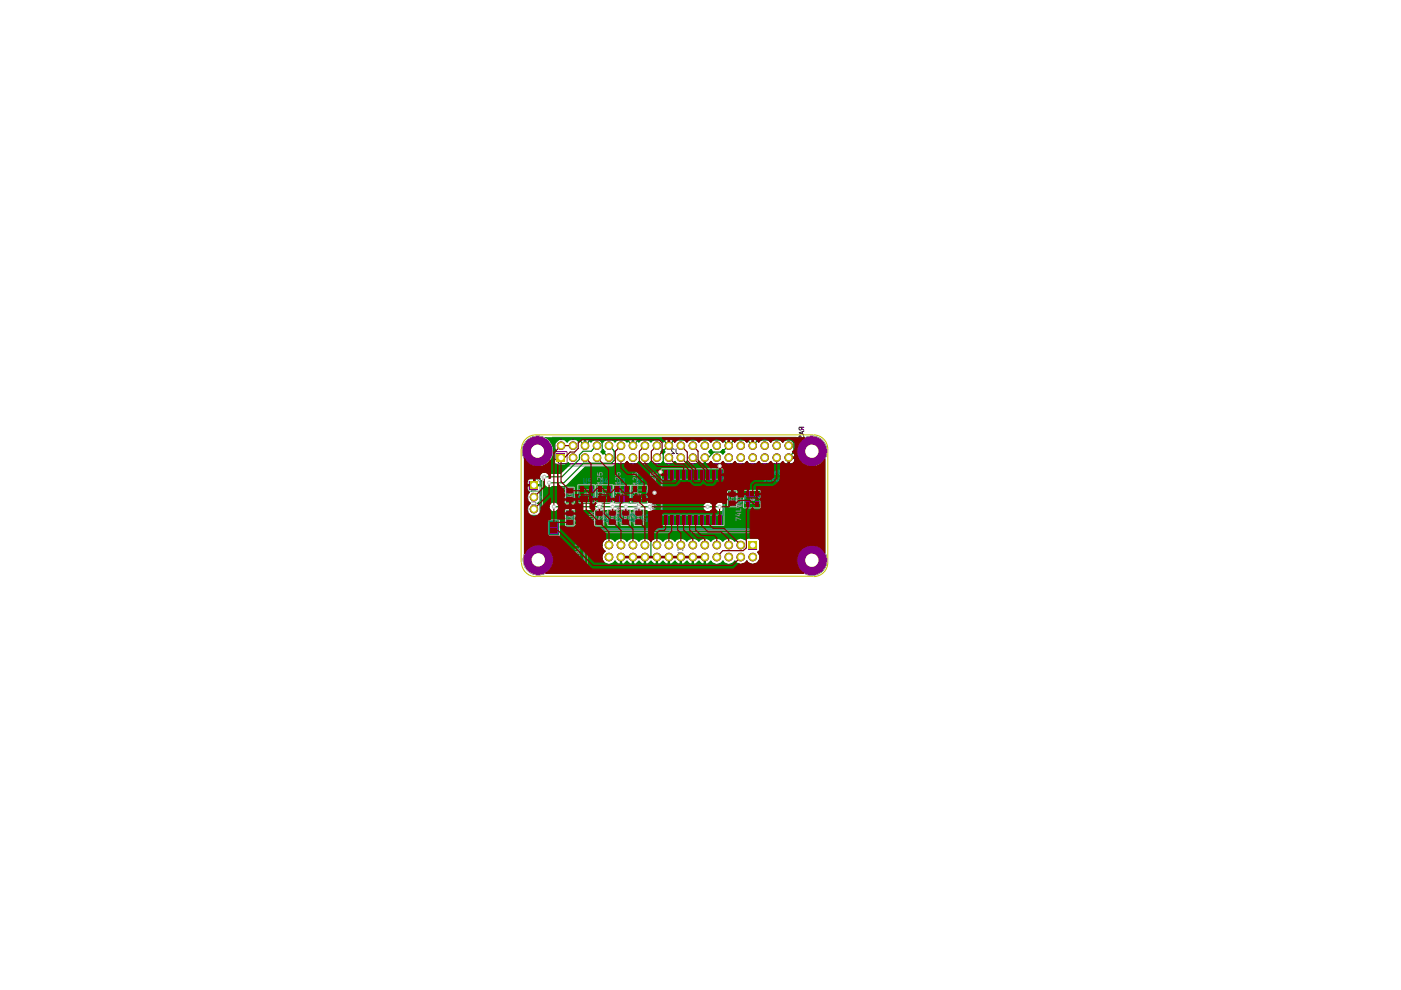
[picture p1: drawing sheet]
<svg xmlns="http://www.w3.org/2000/svg" width="297mm" height="210mm" viewBox="0 0 297 210" stroke-linecap="round" stroke-linejoin="round" font-family="sans-serif">
<g fill="none" stroke="#000084" stroke-width=".21">
<path d="M117.7 93.2h50.8v5.1h-49.9l-.9-1zM142.9 95.3l-.1-.1h-.2l-.2 .1v.4l.6 .5h-.6M143.3 95.2v.7l.2 .3h.3M169.4 95.8v-.4h1v.4M169.4 98.1l.5 .4-.5 .3M169.8 94.4v.4l-.3 .1-.1-.5h1l-.1 .5-.2 .1-.3-.3M169.8 95.4v.4M169.9 90.6l-.1 .5h-.4v-.5h1M169.9 93.4v.4l-.1 .2-.4-.1v-.5h1M169.9 96.3l-.1 .6h-.3l-.1-.6h1M169.9 97.3v.4l-.1 .2-.4-.1v-.5h1M169.9 99.9v.4l-.1 .2-.4-.1v-.5h1"/>
<path d="M169.9 90.8l.5 .4M169.9 96.5l.5 .4M169.9 97.5l.5 .4M169.9 98.5h.5M170.1 91.5v.5M170.3 92.4v.5l-.2 .1-.3-.5-.2-.1-.2 .1v.5M170.4 91.4l-1 .4 1 .3M170.5 98.9v.8M169.4 100.9h1"/>
<circle cx="114" cy="95.7" r="3.2"/>
<circle cx="114" cy="95.7" r="1.4"/>
<circle cx="172.1" cy="95.7" r="3.2"/>
<circle cx="172.1" cy="95.7" r="1.4"/>
<circle cx="114.1" cy="118.7" r="3.2"/>
<circle cx="114.1" cy="118.7" r="1.4"/>
<circle cx="172.1" cy="118.8" r="3.2"/>
<circle cx="172.1" cy="118.8" r="1.4"/>
</g>
<g fill="none" stroke="#848484" stroke-width=".21">
<path d="M117.1 92.7h51.8v6.1h-51.8z"/>
<circle cx="114" cy="95.7" r="3.2"/>
<circle cx="114" cy="95.7" r="3"/>
<circle cx="172" cy="95.7" r="3"/>
<circle cx="172.1" cy="95.7" r="3.2"/>
<circle cx="114" cy="118.7" r="3"/>
<circle cx="114.1" cy="118.7" r="3.2"/>
<circle cx="172" cy="118.7" r="3"/>
<circle cx="172.1" cy="118.8" r="3.2"/>
</g>
<path d="M115.7 95.8l-.1 .5 .2 .1 .8-.6v.6M116.6 95.1l-.3 .3h-.7M117.6 93.1h50.9v5.3h-48.3v-2.6h-2.6zM117.6 97v1.4h1.4" fill="none" stroke="#840084" stroke-width=".21"/>
<g fill="#848400">
<path d="M129.1 117.2a.91 .91 0 0 1 .9 .9 .91 .91 0 0 1-.9 .9z"/>
<path d="M128.5 117.5l.6-.3v1.8a.91 .91 0 0 1-.8-.5 .91 .91 0 0 1 .2-1z"/>
<path d="M129.1 114.7a.91 .91 0 0 1 .9 .9 .91 .91 0 0 1-.9 .9z"/>
<path d="M128.5 114.9l.6-.2v1.8a.91 .91 0 0 1-.8-.6 .91 .91 0 0 1 .2-1z"/>
<path d="M131.7 117.2a.91 .91 0 0 1 .9 .9 .91 .91 0 0 1-.9 .9z"/>
<path d="M131 117.5l.7-.3v1.8a.91 .91 0 0 1-.9-.5 .91 .91 0 0 1 .2-1z"/>
<path d="M131.7 114.7a.91 .91 0 0 1 .9 .9 .91 .91 0 0 1-.9 .9z"/>
<path d="M131 114.9l.7-.2v1.8a.91 .91 0 0 1-.9-.6 .91 .91 0 0 1 .2-1z"/>
<path d="M134.2 117.2a.91 .91 0 0 1 .9 .9 .91 .91 0 0 1-.9 .9z"/>
<path d="M133.6 117.5l.6-.3v1.8a.91 .91 0 0 1-.8-.5 .91 .91 0 0 1 .2-1z"/>
<path d="M134.2 114.7a.91 .91 0 0 1 .9 .9 .91 .91 0 0 1-.9 .9z"/>
<path d="M133.6 114.9l.6-.2v1.8a.91 .91 0 0 1-.8-.6 .91 .91 0 0 1 .2-1z"/>
<path d="M136.7 117.2a.91 .91 0 0 1 1 .9 .91 .91 0 0 1-1 .9z"/>
<path d="M136.1 117.5l.6-.3v1.8a.91 .91 0 0 1-.8-.5 .91 .91 0 0 1 .2-1z"/>
<path d="M136.7 114.7a.91 .91 0 0 1 1 .9 .91 .91 0 0 1-1 .9z"/>
<path d="M136.1 114.9l.6-.2v1.8a.91 .91 0 0 1-.8-.6 .91 .91 0 0 1 .2-1z"/>
<path d="M139.3 117.2a.91 .91 0 0 1 .9 .9 .91 .91 0 0 1-.9 .9z"/>
<path d="M138.6 117.5l.7-.3v1.8a.91 .91 0 0 1-.9-.5 .91 .91 0 0 1 .2-1z"/>
<path d="M139.3 114.7a.91 .91 0 0 1 .9 .9 .91 .91 0 0 1-.9 .9z"/>
<path d="M138.6 114.9l.7-.2v1.8a.91 .91 0 0 1-.9-.6 .91 .91 0 0 1 .2-1z"/>
<path d="M141.8 117.2a.91 .91 0 0 1 .9 .9 .91 .91 0 0 1-.9 .9z"/>
<path d="M141.2 117.5l.6-.3v1.8a.91 .91 0 0 1-.8-.5 .91 .91 0 0 1 .2-1z"/>
<path d="M141.8 114.7a.91 .91 0 0 1 .9 .9 .91 .91 0 0 1-.9 .9z"/>
<path d="M141.2 114.9l.6-.2v1.8a.91 .91 0 0 1-.8-.6 .91 .91 0 0 1 .2-1z"/>
<path d="M144.4 117.2a.91 .91 0 0 1 .9 .9 .91 .91 0 0 1-.9 .9z"/>
<path d="M143.7 117.5l.7-.3v1.8a.91 .91 0 0 1-.9-.5 .91 .91 0 0 1 .2-1z"/>
<path d="M144.4 114.7a.91 .91 0 0 1 .9 .9 .91 .91 0 0 1-.9 .9z"/>
<path d="M143.7 114.9l.7-.2v1.8a.91 .91 0 0 1-.9-.6 .91 .91 0 0 1 .2-1z"/>
<path d="M146.9 117.2a.91 .91 0 0 1 .9 .9 .91 .91 0 0 1-.9 .9z"/>
<path d="M146.3 117.5l.6-.3v1.8a.91 .91 0 0 1-.8-.5 .91 .91 0 0 1 .2-1z"/>
<path d="M146.9 114.7a.91 .91 0 0 1 .9 .9 .91 .91 0 0 1-.9 .9z"/>
<path d="M146.3 114.9l.6-.2v1.8a.91 .91 0 0 1-.8-.6 .91 .91 0 0 1 .2-1z"/>
<path d="M149.4 117.2a.91 .91 0 0 1 1 .9 .91 .91 0 0 1-1 .9z"/>
<path d="M148.8 117.5l.6-.3v1.8a.91 .91 0 0 1-.8-.5 .91 .91 0 0 1 .2-1z"/>
<path d="M149.4 114.7a.91 .91 0 0 1 1 .9 .91 .91 0 0 1-1 .9z"/>
<path d="M148.8 114.9l.6-.2v1.8a.91 .91 0 0 1-.8-.6 .91 .91 0 0 1 .2-1z"/>
<path d="M152 117.2a.91 .91 0 0 1 .9 .9 .91 .91 0 0 1-.9 .9z"/>
<path d="M151.3 117.5l.7-.3v1.8a.91 .91 0 0 1-.9-.5 .91 .91 0 0 1 .2-1z"/>
<path d="M152 114.7a.91 .91 0 0 1 .9 .9 .91 .91 0 0 1-.9 .9z"/>
<path d="M151.3 114.9l.7-.2v1.8a.91 .91 0 0 1-.9-.6 .91 .91 0 0 1 .2-1z"/>
<path d="M154.5 117.2a.91 .91 0 0 1 .9 .9 .91 .91 0 0 1-.9 .9z"/>
<path d="M153.9 117.5l.6-.3v1.8a.91 .91 0 0 1-.8-.5 .91 .91 0 0 1 .2-1z"/>
<path d="M154.5 114.7a.91 .91 0 0 1 .9 .9 .91 .91 0 0 1-.9 .9z"/>
<path d="M153.9 114.9l.6-.2v1.8a.91 .91 0 0 1-.8-.6 .91 .91 0 0 1 .2-1z"/>
<path d="M157.1 117.2a.91 .91 0 0 1 .9 .9 .91 .91 0 0 1-.9 .9z"/>
<path d="M156.4 117.5l.7-.3v1.8a.91 .91 0 0 1-.9-.5 .91 .91 0 0 1 .2-1z"/>
<path d="M157.1 114.7a.91 .91 0 0 1 .9 .9 .91 .91 0 0 1-.9 .9z"/>
<path d="M156.4 114.9l.7-.2v1.8a.91 .91 0 0 1-.9-.6 .91 .91 0 0 1 .2-1z"/>
<path d="M159.6 117.2a.91 .91 0 0 1 .9 .9 .91 .91 0 0 1-.9 .9z"/>
<path d="M159 117.5l.6-.3v1.8a.91 .91 0 0 1-.8-.5 .91 .91 0 0 1 .2-1z"/>
<path d="M158.7 114.6h1.7v1.9h-1.7z"/>
<path d="M164.7 96.1a.9 .9 0 0 1 .9 .9 .9 .9 0 0 1-.9 .9z"/>
<path d="M164 96.4l.7-.3v1.8a.9 .9 0 0 1-.9-.5 .9 .9 0 0 1 .2-1z"/>
<path d="M162.1 96.1a.9 .9 0 0 1 .9 .9 .9 .9 0 0 1-.9 .9z"/>
<path d="M161.5 96.4l.6-.3v1.8a.9 .9 0 0 1-.8-.5 .9 .9 0 0 1 .2-1z"/>
<path d="M159.6 96.1a.9 .9 0 0 1 .9 .9 .9 .9 0 0 1-.9 .9z"/>
<path d="M159 96.4l.6-.3v1.8a.9 .9 0 0 1-.8-.5 .9 .9 0 0 1 .2-1z"/>
<path d="M167.2 93.6a.9 .9 0 0 1 .9 .9 .9 .9 0 0 1-.9 .9z"/>
<path d="M166.6 93.9l.6-.3v1.8a.9 .9 0 0 1-.8-.6 .9 .9 0 0 1 .2-.9z"/>
<path d="M167.2 96.1a.9 .9 0 0 1 .9 .9 .9 .9 0 0 1-.9 .9z"/>
<path d="M166.6 96.4l.6-.3v1.8a.9 .9 0 0 1-.8-.5 .9 .9 0 0 1 .2-1z"/>
<path d="M164.7 93.6a.9 .9 0 0 1 .9 .9 .9 .9 0 0 1-.9 .9z"/>
<path d="M164 93.9l.7-.3v1.8a.9 .9 0 0 1-.9-.6 .9 .9 0 0 1 .2-.9z"/>
<path d="M162.1 93.6a.9 .9 0 0 1 .9 .9 .9 .9 0 0 1-.9 .9z"/>
<path d="M161.5 93.9l.6-.3v1.8a.9 .9 0 0 1-.8-.6 .9 .9 0 0 1 .2-.9z"/>
<path d="M159.6 93.6a.9 .9 0 0 1 .9 .9 .9 .9 0 0 1-.9 .9z"/>
<path d="M159 93.9l.6-.3v1.8a.9 .9 0 0 1-.8-.6 .9 .9 0 0 1 .2-.9z"/>
<path d="M157.1 93.6a.9 .9 0 0 1 .9 .9 .9 .9 0 0 1-.9 .9z"/>
<path d="M156.4 93.9l.7-.3v1.8a.9 .9 0 0 1-.9-.6 .9 .9 0 0 1 .2-.9z"/>
<path d="M157.1 96.1a.9 .9 0 0 1 .9 .9 .9 .9 0 0 1-.9 .9z"/>
<path d="M156.4 96.4l.7-.3v1.8a.9 .9 0 0 1-.9-.5 .9 .9 0 0 1 .2-1z"/>
<path d="M154.5 93.6a.9 .9 0 0 1 .9 .9 .9 .9 0 0 1-.9 .9z"/>
<path d="M153.9 93.9l.6-.3v1.8a.9 .9 0 0 1-.8-.6 .9 .9 0 0 1 .2-.9z"/>
<path d="M154.5 96.1a.9 .9 0 0 1 .9 .9 .9 .9 0 0 1-.9 .9z"/>
<path d="M153.9 96.4l.6-.3v1.8a.9 .9 0 0 1-.8-.5 .9 .9 0 0 1 .2-1z"/>
<path d="M152 93.6a.9 .9 0 0 1 .9 .9 .9 .9 0 0 1-.9 .9z"/>
<path d="M151.3 93.9l.7-.3v1.8a.9 .9 0 0 1-.9-.6 .9 .9 0 0 1 .2-.9z"/>
<path d="M152 96.1a.9 .9 0 0 1 .9 .9 .9 .9 0 0 1-.9 .9z"/>
<path d="M151.3 96.4l.7-.3v1.8a.9 .9 0 0 1-.9-.5 .9 .9 0 0 1 .2-1z"/>
<path d="M149.4 93.6a.9 .9 0 0 1 .9 .9 .9 .9 0 0 1-.9 .9z"/>
<path d="M148.8 93.9l.6-.3v1.8a.9 .9 0 0 1-.8-.6 .9 .9 0 0 1 .2-.9z"/>
<path d="M149.4 96.1a.9 .9 0 0 1 .9 .9 .9 .9 0 0 1-.9 .9z"/>
<path d="M148.8 96.4l.6-.3v1.8a.9 .9 0 0 1-.8-.5 .9 .9 0 0 1 .2-1z"/>
<path d="M146.9 93.6a.9 .9 0 0 1 .9 .9 .9 .9 0 0 1-.9 .9z"/>
<path d="M146.3 93.9l.6-.3v1.8a.9 .9 0 0 1-.8-.6 .9 .9 0 0 1 .2-.9z"/>
<path d="M146.9 96.1a.9 .9 0 0 1 .9 .9 .9 .9 0 0 1-.9 .9z"/>
<path d="M146.3 96.4l.6-.3v1.8a.9 .9 0 0 1-.8-.5 .9 .9 0 0 1 .2-1z"/>
<path d="M144.4 93.6a.9 .9 0 0 1 .9 .9 .9 .9 0 0 1-.9 .9z"/>
<path d="M143.7 93.9l.7-.3v1.8a.9 .9 0 0 1-.9-.6 .9 .9 0 0 1 .2-.9z"/>
<path d="M144.4 96.1a.9 .9 0 0 1 .9 .9 .9 .9 0 0 1-.9 .9z"/>
<path d="M143.7 96.4l.7-.3v1.8a.9 .9 0 0 1-.9-.5 .9 .9 0 0 1 .2-1z"/>
<path d="M141.8 93.6a.9 .9 0 0 1 .9 .9 .9 .9 0 0 1-.9 .9z"/>
<path d="M141.2 93.9l.6-.3v1.8a.9 .9 0 0 1-.8-.6 .9 .9 0 0 1 .2-.9z"/>
<path d="M141.8 96.1a.9 .9 0 0 1 .9 .9 .9 .9 0 0 1-.9 .9z"/>
<path d="M141.2 96.4l.6-.3v1.8a.9 .9 0 0 1-.8-.5 .9 .9 0 0 1 .2-1z"/>
<path d="M139.3 93.6a.9 .9 0 0 1 .9 .9 .9 .9 0 0 1-.9 .9z"/>
<path d="M138.6 93.9l.7-.3v1.8a.9 .9 0 0 1-.9-.6 .9 .9 0 0 1 .2-.9z"/>
<path d="M139.3 96.1a.9 .9 0 0 1 .9 .9 .9 .9 0 0 1-.9 .9z"/>
<path d="M138.6 96.4l.7-.3v1.8a.9 .9 0 0 1-.9-.5 .9 .9 0 0 1 .2-1z"/>
<path d="M136.7 93.6a.9 .9 0 0 1 .9 .9 .9 .9 0 0 1-.9 .9z"/>
<path d="M136.1 93.9l.6-.3v1.8a.9 .9 0 0 1-.8-.6 .9 .9 0 0 1 .2-.9z"/>
<path d="M136.7 96.1a.9 .9 0 0 1 .9 .9 .9 .9 0 0 1-.9 .9z"/>
<path d="M136.1 96.4l.6-.3v1.8a.9 .9 0 0 1-.8-.5 .9 .9 0 0 1 .2-1z"/>
<path d="M134.2 93.6a.9 .9 0 0 1 .9 .9 .9 .9 0 0 1-.9 .9z"/>
<path d="M133.6 93.9l.6-.3v1.8a.9 .9 0 0 1-.8-.6 .9 .9 0 0 1 .2-.9z"/>
<path d="M134.2 96.1a.9 .9 0 0 1 .9 .9 .9 .9 0 0 1-.9 .9z"/>
<path d="M133.6 96.4l.6-.3v1.8a.9 .9 0 0 1-.8-.5 .9 .9 0 0 1 .2-1z"/>
<path d="M131.7 93.6a.9 .9 0 0 1 .9 .9 .9 .9 0 0 1-.9 .9z"/>
<path d="M131 93.9l.7-.3v1.8a.9 .9 0 0 1-.9-.6 .9 .9 0 0 1 .2-.9z"/>
<path d="M131.7 96.1a.9 .9 0 0 1 .9 .9 .9 .9 0 0 1-.9 .9z"/>
<path d="M131 96.4l.7-.3v1.8a.9 .9 0 0 1-.9-.5 .9 .9 0 0 1 .2-1z"/>
<path d="M129.1 93.6a.9 .9 0 0 1 .9 .9 .9 .9 0 0 1-.9 .9z"/>
<path d="M128.5 93.9l.6-.3v1.8a.9 .9 0 0 1-.8-.6 .9 .9 0 0 1 .2-.9z"/>
<path d="M129.1 96.1a.9 .9 0 0 1 .9 .9 .9 .9 0 0 1-.9 .9z"/>
<path d="M128.5 96.4l.6-.3v1.8a.9 .9 0 0 1-.8-.5 .9 .9 0 0 1 .2-1z"/>
<path d="M126.6 93.6a.9 .9 0 0 1 .9 .9 .9 .9 0 0 1-.9 .9z"/>
<path d="M125.9 93.9l.7-.3v1.8a.9 .9 0 0 1-.9-.6 .9 .9 0 0 1 .2-.9z"/>
<path d="M126.6 96.1a.9 .9 0 0 1 .9 .9 .9 .9 0 0 1-.9 .9z"/>
<path d="M125.9 96.4l.7-.3v1.8a.9 .9 0 0 1-.9-.5 .9 .9 0 0 1 .2-1z"/>
<path d="M124 93.6a.9 .9 0 0 1 .9 .9 .9 .9 0 0 1-.9 .9z"/>
<path d="M123.4 93.9l.6-.3v1.8a.9 .9 0 0 1-.8-.6 .9 .9 0 0 1 .2-.9z"/>
<path d="M124 96.1a.9 .9 0 0 1 .9 .9 .9 .9 0 0 1-.9 .9z"/>
<path d="M123.4 96.4l.6-.3v1.8a.9 .9 0 0 1-.8-.5 .9 .9 0 0 1 .2-1z"/>
<path d="M121.5 93.6a.9 .9 0 0 1 .9 .9 .9 .9 0 0 1-.9 .9z"/>
<path d="M120.9 93.9l.6-.3v1.8a.9 .9 0 0 1-.8-.6 .9 .9 0 0 1 .2-.9z"/>
<path d="M121.5 96.1a.9 .9 0 0 1 .9 .9 .9 .9 0 0 1-.9 .9z"/>
<path d="M120.9 96.4l.6-.3v1.8a.9 .9 0 0 1-.8-.5 .9 .9 0 0 1 .2-1z"/>
<path d="M119 93.6a.9 .9 0 0 1 .9 .9 .9 .9 0 0 1-.9 .9z"/>
<path d="M118.3 93.9l.7-.3v1.8a.9 .9 0 0 1-.9-.6 .9 .9 0 0 1 .2-.9z"/>
<path d="M118 96.1h1.8v1.9h-1.8z"/>
<path d="M112.6 107.3a.9 .9 0 0 1 .9-.2 .9 .9 0 0 1 .6 .9h-1.8z"/>
<path d="M112.3 108h1.8a.9 .9 0 0 1-.9 .9 .9 .9 0 0 1-.9-.9z"/>
<path d="M112.6 104.8a.9 .9 0 0 1 .9-.2 .9 .9 0 0 1 .6 .8h-1.8z"/>
<path d="M112.3 105.4h1.8a.9 .9 0 0 1-.9 .9 .9 .9 0 0 1-.9-.9z"/>
<path d="M112.3 101.9h1.8v1.9h-1.8z"/>
<circle cx="172.1" cy="118.8" r="3.2"/>
<circle cx="172.1" cy="95.7" r="3.2"/>
<circle cx="114.1" cy="118.7" r="3.2"/>
<circle cx="114" cy="95.7" r="3.2"/>
</g>
<path d="M126.6 94.5l-1.2 1.2h-1.8l-.7 .7v1l-3.8 3.7h-3.7M127.5 93.6l-.4-.3h-2l-1.1 1.2-1.5-1.5h-3.8l-1.4 1.4v3.3l-4.1 4.1v1.1M127.5 93.6l.3-.3h5.2l1.2 1.2 1.1-1.2h5.3l1.2 1.2M127.5 93.6l.2 .3v1.8l1.4 1.3M129.1 94.5l1.1 1.2v1.9l-.6 .6h-5.9l-4.2 4.2h-3.1M141.8 94.5l1.1-1.2h10.4l1.2 1.2M141.8 94.5l-1.2 1.2v3.8l-1.8 1.8v10.2l-.8 .8v5.8M154.5 94.5l1.1-1.2h2.8l1.2 1.2 1.1-1.2h7l.6 .6v1.9l-1.1 1.2M154.5 94.5l-1.4 1.3h-1.7l-1.2 1.2h-.8v1.2l.3 .4h2.6l.3 .2M117.4 107.4h20.4M131.7 118.1h17.7M150.3 107.4h2.3" fill="none" stroke="#008400" stroke-width=".25"/>
<path d="M111.2 97.2a3.3 3.3 0 0 0 5.2 .8 3.3 3.3 0 0 0-.8-5.2h55l-.5 .4a3.3 3.3 0 0 0-.2 5 3.3 3.3 0 0 0 5-.8v19.7l-.3-.3a3.2 3.2 0 0 0-4.9-.1 3.2 3.2 0 0 0 .7 4.8h-54.7l.5-.3a3.2 3.2 0 0 0-1.2-5.6h12.6l.1 .6 .6 .7-.2 .2a1.52 1.52 0 0 0 .1 2.2 1.52 1.52 0 0 0 2.2-.4l.5 .5 .3 .2 .3-.1v-1.3h.3v1.3l.4 .1 .8-.7 .4 .5 .4 .2 .3-.1v-1.3h.2v1.3l.4 .1 .8-.7 .4 .5 .5 .2 .2-.1v-1.3h.3v1.3l.4 .1 .7-.7 .5 .5 .4 .2 .2-.1v-1.3h.3v1.3l.4 .1 .8-.7 .4 .5 .4 .2 .3-.1v-1.3h.2v1.3l.5 .1 .7-.7 .5 .5 .4 .2 .2-.1v-1.3h.3v1.3l.4 .1 .8-.7 .4 .5 .4 .2 .3-.1v-1.3h.2v1.3l.4 .1 .8-.7 .4 .5 .5 .2 .2-.1v-1.3h-17.8v-.2h18.1v1.5l.4 .1 .7-.7v.1a1.48 1.48 0 0 0 2.6-.1 1.44 1.44 0 0 0 2.5 0 1.44 1.44 0 0 0 2.6 0 1.49 1.49 0 0 0 2.2 .4 1.49 1.49 0 0 0 .1-2.2l.4-.4v-2.2l-.3-.3-2.2-.1-.5 .4a1.58 1.58 0 0 0-2.4 .3 1.53 1.53 0 0 0-2.5 0 1.53 1.53 0 0 0-2.5 0 1.53 1.53 0 0 0-2.6 0 1.53 1.53 0 0 0-2.5 0 1.53 1.53 0 0 0-2.6 0 1.53 1.53 0 0 0-2.5 0 1.53 1.53 0 0 0-2.5 0 1.53 1.53 0 0 0-2.6 0 1.53 1.53 0 0 0-2.5 0 1.53 1.53 0 0 0-2.6 0 1.47 1.47 0 0 0-1.6-.6 1.47 1.47 0 0 0-1.1 1.4l-13.2-.1a3.2 3.2 0 0 0-3.2 1.9v-11.9h.5l.3 .8 .5 .4a1.48 1.48 0 0 0-.6 2 1.48 1.48 0 0 0 2 .6 1.48 1.48 0 0 0 .7-1.9h1.8v.2a1.02 1.02 0 0 0 .6 .8 1.02 1.02 0 0 0 1.1-.2h8.3l.4 .3h.6l.3-.3h1.5l.4 .3h.6l.3-.3h1.5l.4 .3h.6l.3-.3h1.5l.4 .3h.6l.3-.3h1l.2 .2a1.12 1.12 0 0 0 1.5-1h10.3v.6l.6 .5h.7l.3-.3h1.2l.4 .3h.7l.5-.3 .1-.4v-.7l-.3-.5-.3-.1h-.7l-.4 .2h-1.2l-.3-.2h-.7l-.6 .5v.4h-10.3l-.4-.8a1.03 1.03 0 0 0-1.4 .1l-.9-.1a1.03 1.03 0 0 0-1.4 .1l-1.4-.1a1.03 1.03 0 0 0-1.3 .1l-1.5-.1a1.03 1.03 0 0 0-1.3 .1l-1.5-.1a1.03 1.03 0 0 0-1.3 .1l-8.3-.1a1.06 1.06 0 0 0-1.7 .8h-1.8l-.5-.7a1.49 1.49 0 0 0 .2-2.3l.5-.6v-.6l-.2-.2h-2.7l-.2 .2v.6l.5 .6-.2 .2-.3 .9h-.5v-3.4h.5v.6h.2h1.3v-1.1h.2v1.1h1.4l-.1-.8 .4 .3h.3v.1a1.06 1.06 0 0 0 .5 1 1.06 1.06 0 0 0 1.2-.1h2.7l.4-.3 3.9-3.9h5.7l1-.7h.1a1.47 1.47 0 0 0 2.1-.5l.4 .5a1.47 1.47 0 0 0 2.1-.5l.4 .5a1.47 1.47 0 0 0 2.1-.5l.5 .5a1.47 1.47 0 0 0 2.1-.5l.4 .5a1.47 1.47 0 0 0 2.1-.5l.5 .5a1.47 1.47 0 0 0 2.1-.5l.4 .5a1.47 1.47 0 0 0 2.1-.5l.4 .5 .5 .2 .2-.1v-1.5h.3v1.5a1.02 1.02 0 0 0 1.1-.6 1.51 1.51 0 0 0 2.6 0l.4 .5a1.47 1.47 0 0 0 2.1-.5l.5 .5a1.47 1.47 0 0 0 2.1-.5l.4 .5a1.47 1.47 0 0 0 2.1-.5l.4 .5a1.47 1.47 0 0 0 2.1-.5l.5 .5a1.47 1.47 0 0 0 2.1-.5l.4 .5 .4 .2 .3-.1v-1.2h.2v1.2a1.16 1.16 0 0 0 1.4-1l-.2-.2h-1.4v-.3h1.4l.2-.2-.7-.9a1.48 1.48 0 0 0 .3-2.3 1.48 1.48 0 0 0-2.3 .3 1.44 1.44 0 0 0-2.6 0 1.51 1.51 0 0 0-2.6 0l-.4-.5-.3-.2-.4 .1v1.5h-.2v-1.5l-.4-.1-.3 .2-.4 .5-.5-.5a1.47 1.47 0 0 0-2.2 .5l-.4-.5-.3-.2-.4 .1v1.5h-.2v-1.5l-.3-.1-.4 .2-.4 .5-.5-.5a1.38 1.38 0 0 0-2.1 .5 1.44 1.44 0 0 0-2.5 0 1.44 1.44 0 0 0-2.5 0 1.51 1.51 0 0 0-2.7 0l-.4-.5-.3-.2-.4 .1v1.5h-.2v-1.5l-.3-.1-.4 .2-.4 .5-.5-.5a1.38 1.38 0 0 0-2.1 .5 1.51 1.51 0 0 0-2.6 0l-.4-.5-.3-.2-.4 .1v1.5h-.2v-1.5l-.4-.1-.3 .2-.4 .5-.5-.5a1.38 1.38 0 0 0-2.1 .5 1.44 1.44 0 0 0-2.5 0 1.51 1.51 0 0 0-2.6 0l-.5-.5-.3-.2-.3 .1v1.5h-.3v-1.5l-.3-.1-.4 .2-.4 .5-.5-.5a1.38 1.38 0 0 0-2 .5 1.52 1.52 0 0 0-2.3-.5 1.52 1.52 0 0 0-.1 2.3l-.4 .5v1.9l.2 .4 .4 .2h1.7l.6-.5 .5 .3-2.1 2-2.8-.1a1.06 1.06 0 0 0-1.3 0 1.06 1.06 0 0 0-.3 1.3l-.3-.2h-.6l-.1 .2-.4-.2-.9 .1a.95 .95 0 0 1-.9 .6z" fill="#008400"/>
<path d="M111.2 97.2a3.3 3.3 0 0 0 5.2 .8 3.3 3.3 0 0 0-.8-5.2h55l-.5 .4a3.3 3.3 0 0 0-.2 5 3.3 3.3 0 0 0 5-.8v19.7l-.3-.3a3.2 3.2 0 0 0-4.9-.1 3.2 3.2 0 0 0 .7 4.8h-54.7l.5-.3a3.2 3.2 0 0 0-1.2-5.6h12.6l.1 .6 .6 .7-.2 .2a1.52 1.52 0 0 0 .1 2.2 1.52 1.52 0 0 0 2.2-.4l.5 .5 .3 .2 .3-.1v-1.3h.3v1.3l.4 .1 .8-.7 .4 .5 .4 .2 .3-.1v-1.3h.2v1.3l.4 .1 .8-.7 .4 .5 .5 .2 .2-.1v-1.3h.3v1.3l.4 .1 .7-.7 .5 .5 .4 .2 .2-.1v-1.3h.3v1.3l.4 .1 .8-.7 .4 .5 .4 .2 .3-.1v-1.3h.2v1.3l.5 .1 .7-.7 .5 .5 .4 .2 .2-.1v-1.3h.3v1.3l.4 .1 .8-.7 .4 .5 .4 .2 .3-.1v-1.3h.2v1.3l.4 .1 .8-.7 .4 .5 .5 .2 .2-.1v-1.3h-17.8v-.2h18.1v1.5l.4 .1 .7-.7v.1a1.48 1.48 0 0 0 2.6-.1 1.44 1.44 0 0 0 2.5 0 1.44 1.44 0 0 0 2.6 0 1.49 1.49 0 0 0 2.2 .4 1.49 1.49 0 0 0 .1-2.2l.4-.4v-2.2l-.3-.3-2.2-.1-.5 .4a1.58 1.58 0 0 0-2.4 .3 1.53 1.53 0 0 0-2.5 0 1.53 1.53 0 0 0-2.5 0 1.53 1.53 0 0 0-2.6 0 1.53 1.53 0 0 0-2.5 0 1.53 1.53 0 0 0-2.6 0 1.53 1.53 0 0 0-2.5 0 1.53 1.53 0 0 0-2.5 0 1.53 1.53 0 0 0-2.6 0 1.53 1.53 0 0 0-2.5 0 1.53 1.53 0 0 0-2.6 0 1.47 1.47 0 0 0-1.6-.6 1.47 1.47 0 0 0-1.1 1.4l-13.2-.1a3.2 3.2 0 0 0-3.2 1.9v-11.9h.5l.3 .8 .5 .4a1.48 1.48 0 0 0-.6 2 1.48 1.48 0 0 0 2 .6 1.48 1.48 0 0 0 .7-1.9h1.8v.2a1.02 1.02 0 0 0 .6 .8 1.02 1.02 0 0 0 1.1-.2h8.3l.4 .3h.6l.3-.3h1.5l.4 .3h.6l.3-.3h1.5l.4 .3h.6l.3-.3h1.5l.4 .3h.6l.3-.3h1l.2 .2a1.12 1.12 0 0 0 1.5-1h10.3v.6l.6 .5h.7l.3-.3h1.2l.4 .3h.7l.5-.3 .1-.4v-.7l-.3-.5-.3-.1h-.7l-.4 .2h-1.2l-.3-.2h-.7l-.6 .5v.4h-10.3l-.4-.8a1.03 1.03 0 0 0-1.4 .1l-.9-.1a1.03 1.03 0 0 0-1.4 .1l-1.4-.1a1.03 1.03 0 0 0-1.3 .1l-1.5-.1a1.03 1.03 0 0 0-1.3 .1l-1.5-.1a1.03 1.03 0 0 0-1.3 .1l-8.3-.1a1.06 1.06 0 0 0-1.7 .8h-1.8l-.5-.7a1.49 1.49 0 0 0 .2-2.3l.5-.6v-.6l-.2-.2h-2.7l-.2 .2v.6l.5 .6-.2 .2-.3 .9h-.5v-3.4h.5v.6h.2h1.3v-1.1h.2v1.1h1.4l-.1-.8 .4 .3h.3v.1a1.06 1.06 0 0 0 .5 1 1.06 1.06 0 0 0 1.2-.1h2.7l.4-.3 3.9-3.9h5.7l1-.7h.1a1.47 1.47 0 0 0 2.1-.5l.4 .5a1.47 1.47 0 0 0 2.1-.5l.4 .5a1.47 1.47 0 0 0 2.1-.5l.5 .5a1.47 1.47 0 0 0 2.1-.5l.4 .5a1.47 1.47 0 0 0 2.1-.5l.5 .5a1.47 1.47 0 0 0 2.1-.5l.4 .5a1.47 1.47 0 0 0 2.1-.5l.4 .5 .5 .2 .2-.1v-1.5h.3v1.5a1.02 1.02 0 0 0 1.1-.6 1.51 1.51 0 0 0 2.6 0l.4 .5a1.47 1.47 0 0 0 2.1-.5l.5 .5a1.47 1.47 0 0 0 2.1-.5l.4 .5a1.47 1.47 0 0 0 2.1-.5l.4 .5a1.47 1.47 0 0 0 2.1-.5l.5 .5a1.47 1.47 0 0 0 2.1-.5l.4 .5 .4 .2 .3-.1v-1.2h.2v1.2a1.16 1.16 0 0 0 1.4-1l-.2-.2h-1.4v-.3h1.4l.2-.2-.7-.9a1.48 1.48 0 0 0 .3-2.3 1.48 1.48 0 0 0-2.3 .3 1.44 1.44 0 0 0-2.6 0 1.51 1.51 0 0 0-2.6 0l-.4-.5-.3-.2-.4 .1v1.5h-.2v-1.5l-.4-.1-.3 .2-.4 .5-.5-.5a1.47 1.47 0 0 0-2.2 .5l-.4-.5-.3-.2-.4 .1v1.5h-.2v-1.5l-.3-.1-.4 .2-.4 .5-.5-.5a1.38 1.38 0 0 0-2.1 .5 1.44 1.44 0 0 0-2.5 0 1.44 1.44 0 0 0-2.5 0 1.51 1.51 0 0 0-2.7 0l-.4-.5-.3-.2-.4 .1v1.5h-.2v-1.5l-.3-.1-.4 .2-.4 .5-.5-.5a1.38 1.38 0 0 0-2.1 .5 1.51 1.51 0 0 0-2.6 0l-.4-.5-.3-.2-.4 .1v1.5h-.2v-1.5l-.4-.1-.3 .2-.4 .5-.5-.5a1.38 1.38 0 0 0-2.1 .5 1.44 1.44 0 0 0-2.5 0 1.51 1.51 0 0 0-2.6 0l-.5-.5-.3-.2-.3 .1v1.5h-.3v-1.5l-.3-.1-.4 .2-.4 .5-.5-.5a1.38 1.38 0 0 0-2 .5 1.52 1.52 0 0 0-2.3-.5 1.52 1.52 0 0 0-.1 2.3l-.4 .5v1.9l.2 .4 .4 .2h1.7l.6-.5 .5 .3-2.1 2-2.8-.1a1.06 1.06 0 0 0-1.3 0 1.06 1.06 0 0 0-.3 1.3l-.3-.2h-.6l-.1 .2-.4-.2-.9 .1a.95 .95 0 0 1-.9 .6z" fill="none" stroke="#008400" stroke-width=".25"/>
<path d="M129 96.9h.2v.3h-.2z" fill="#008400"/>
<path d="M129 96.9h.2v.3h-.2z" fill="none" stroke="#008400" stroke-width=".25"/>
<path d="M150.2 95.8l.5-.5 .5 .5-.5 .5z" fill="#008400"/>
<path d="M150.2 95.8l.5-.5 .5 .5-.5 .5z" fill="none" stroke="#008400" stroke-width=".25"/>
<path d="M127.4 95.8l.5-.5 .4 .5-.4 .5z" fill="#008400"/>
<path d="M127.4 95.8l.5-.5 .4 .5-.4 .5z" fill="none" stroke="#008400" stroke-width=".25"/>
<path d="M152.8 95.8l.5-.5 .4 .5-.4 .5z" fill="#008400"/>
<path d="M152.8 95.8l.5-.5 .4 .5-.4 .5z" fill="none" stroke="#008400" stroke-width=".25"/>
<path d="M140.1 95.8l.5-.5 .4 .5-.4 .5z" fill="#008400"/>
<path d="M140.1 95.8l.5-.5 .4 .5-.4 .5z" fill="none" stroke="#008400" stroke-width=".25"/>
<g fill="none" stroke="#c2c200" stroke-width=".21">
<path d="M110.5 95.2v24M113.5 92.2h59M113.6 92.2a3 3 0 0 0-3 3M172.5 92.2a3 3 0 0 1 3 3M175.5 95.2v24M110.6 119.3a3 3 0 0 0 3 3M175.5 119.3a3 3 0 0 1-3 3M113.5 122.2h59"/>
<circle cx="114" cy="95.7" r="1.4"/>
<circle cx="172" cy="95.7" r="1.4"/>
<circle cx="114" cy="118.7" r="1.4"/>
<circle cx="172" cy="118.7" r="1.4"/>
</g>
<g fill="none" stroke="#848484" stroke-width=".21">
<path d="M111.6 110.2v.8l.2 .2 .4-.2v-.8M111.9 101.6h2l.6 .6v7h-2.6zM112.5 111.2l.4-1 .3 1M112.6 110.9h.5M112.7 106.4l.9 .1v.4l-.9 .1M112.7 103.6v.6M112.7 104h.9M113.2 105.1l-.1-.5h-.4v.5h.9M113.4 105.5v.5M113.5 110.7h.5v-.5h-.5v1M113.6 105.4l-.9 .3 .9 .4M113.6 104.6l-.4 .2"/>
<path d="M113.8 110.7l.2 .5M114.4 110.2l1.5 .2-.7 .2 .7 .1-.9 .3M114.6 110.2v1M115 114v.5l.4 .1-.1-.5 .2-.1h.4l-.1 .6M115 113l.9 .4-.9 .3M115.5 111.9v-.4l-.2-.2-.3 .1v.5h.9M115.5 109.8l-.1-.6h-.3l-.1 .6h.9M115.9 109.2l-.4 .4M116.1 112.2v.7M118.6 104.4l.2-.2h.7l.1 .4-.1 .1h-.7zM118.8 105.2h.7l.1 .3a.58 .58 0 0 1-1-.1zM119 103.8h.6"/>
<path d="M119.6 106.3h-1l.3 .4M119.6 103.3h-.5l-.1 .2v.3M119.6 106.1v.6M120.2 108.8h1.2v2h-1.2zM120.2 104h1.2v2h-1.2zM120.6 105.1l.2 .4 .3-.2-.1-.2M120.6 104.9v-.3l.2 .2 .2-.2v.3M120.6 109.9l.2 .4 .3-.2-.1-.2M121.1 109.4v.4l-.4-.4-.1 .4M121.9 114.3v.5h1v-.5M121.9 109.2l.2-.1h.7l.1 .3-.1 .2h-.7zM122 110.1l.8-.1 .1 .3a.58 .58 0 0 1-1-.1z"/>
<path d="M122.3 108.6h.6M122.4 118.3v-.5l-.3-.1-.2 .2v.4h1M122.4 114.5v.3M122.7 116.8v.5M122.7 118.7v.5M122.8 103.8h3.1v1.8h-2.5l-.6-.7zM122.9 118.6l-1 .4 1 .3M122.9 116.8l-1 .3 1 .3M122.9 115.9v.5h-1M122.9 115.1v.5h-1M122.9 113.4v.5h-1M122.9 111.2h-1l.3 .3"/>
<path d="M122.9 108.1h-.5l-.1 .2v.3M122.9 117.7l-.5 .3M122.9 110.9v.6M124 112.4h40.7M124 112.4l.5 .5M124 112.4v8.8M124 104.4v.5h.2v-.5M124.5 112.9v7.8M124.8 104.4h-.3v.3h.3v.2h-.3M124.9 109.6l.7-.1 .2 .1v.3l-.7 .1-.2-.1zM124.9 109.1h.9M125.2 108.6l.4 .5"/>
<path d="M125.8 110.7h-.9l.2 .3M125.8 110.4v.6M125.8 108.6l-.3 .3M126.4 108.8h1.3v2h-1.3zM126.6 103.8h3.1v1.8h-2.4l-.7-.7zM126.7 105.9l1 .4-1 .3M126.7 100.2v.6h.5l-.1-.6h.4l.2 .2-.1 .4M126.7 105v.3l.2 .3h.5l.3-.3-.1-.3M126.7 103.1v.2l.2 .3h.5l.3-.3-.1-.3h-.3v.2M127 109.5h.3M127 107.8h.7M127 110.2v-.3h-.1l-.1 .3h.5"/>
<path d="M127.1 109.4v.4l-.3-.2M127.3 109.9l-.3 .2M127.3 107.6v.6l-.7-.2M127.7 109.5l.7-.1 .2 .1v.3l-.8 .1-.1-.1zM127.7 106.8v.5h-1M127.7 104.3h-1l.2 .3M127.7 102.4h-1l.2 .3M127.7 101.2v.6l-.6-.6h-.4v.5M127.7 102.1v.6M127.7 104.1v.5M127.8 104.4v.5h.3v-.5M128 108.5l.4 .5"/>
<path d="M128.4 104.4l-.1 .4h.3M128.5 104.6v.3M128.6 110.6h-.9l.2 .3M128.6 109h-.9l-1-.5v.7M128.6 110.3v.6M128.6 108.5l-.3 .4M129.2 108.7h1.3v2h-1.3zM129.6 109.7v-.4l.2 .2 .2-.2 .1 .4M129.8 110.1v-.2h-.2v.2h.5M130.1 109.9l-.3 .1M130.3 103.9h3.1v1.8h-2.4l-.7-.7zM130.5 105.9l1 .4-1 .3"/>
<path d="M130.5 100.2v.6h.5l-.1-.6h.4l.2 .2-.1 .4M130.5 109.5l.7-.1 .2 .1v.3l-.8 .1-.1-.1zM130.5 109h.9M130.6 105l-.1 .3 .2 .3h.5l.3-.3-.1-.3M130.6 103.1l-.1 .2 .2 .3h.5l.3-.3-.1-.3h-.3v.2M130.8 107.8h.7M130.8 108.5l.3 .5M131.1 107.6v.6l-.7-.2M131.4 110.6h-.9l.2 .3M131.4 110.3v.6M131.4 108.5l-.3 .4M131.5 109l-1-.5v.7"/>
<path d="M131.5 106.8v.5h-1M131.5 104.3h-1l.2 .3M131.5 102.4h-1l.2 .3M131.5 101.2v.6l-.6-.6h-.3v.5M131.5 102.1v.6M131.5 104.1v.5M131.5 104.5v.5h.3v-.5M132 108.7h1.3v2h-1.3zM132 104.5h.3l-.2 .2 .2 .1v.2h-.3M132.6 110.1v-.2h-.1l-.1 .2h.5M132.9 109.3v.4l-.4-.4-.1 .1 .1 .3M132.9 109.9l-.3 .1"/>
<path d="M133.3 109.5l.7-.1 .2 .1v.3l-.8 .1-.1-.1zM133.3 109h.9M133.6 108.5l.3 .5M134 103.9h3.1v1.8h-2.5l-.6-.7zM134.2 106l1 .3-1 .4M134.2 100.3v.5h.5l-.1-.5h.6l-.1 .5M134.2 110.6h-.9l.2 .3M134.2 110.3v.6M134.2 108.5l-.3 .4M134.3 105.1l-.1 .2 .3 .4h.5l.2-.2-.1-.4M134.3 103.2l-.1 .2 .3 .3h.5l.2-.2-.1-.4h-.3v.2M134.5 107.9h.7"/>
<path d="M134.8 108.7h1.3v2h-1.3zM134.9 107.7v.6l-.7-.2M135.2 109.1l-1-.5v.7M135.2 106.8v.6h-1M135.2 104.4h-1l.3 .3M135.2 102.4h-1l.3 .4M135.2 101.3v.6l-.6-.6h-.3v.5M135.2 102.2v.6M135.2 104.1v.6M135.3 104.5v.5h.2v-.5M135.4 110.1v-.2h-.2v.2h.5M135.7 104.7l.1-.2v.5"/>
<path d="M135.7 109.5h-.5l.1 .2M135.7 105h.3M135.7 109.9l-.3 .1M135.7 109.3v.4M137.9 106l1 .3-1 .4M137.9 103.2v.3l.3 .2h.5l.2-.3v-.3h-.4v.2M137.9 100.3v.5h.4a.35 .35 0 0 1 0-.5 .35 .35 0 0 1 .5 0 .35 .35 0 0 1 .1 .5M138 105.1l-.1 .4 .3 .2h.5l.2-.4v-.2M138.3 102.3v.4l.5 .1-.1-.5 .4-.1 .2 .2-.1 .4M138.3 105.6h1M138.3 107.9h.6M138.3 105h1"/>
<path d="M138.3 103v.6M138.3 103.4h1M138.3 104a.45 .45 0 0 0 .5 .6 .45 .45 0 0 0 .4-.6M138.6 107.7v.6l-.8-.2M138.6 106.1h.7M138.6 101.3h.7M138.8 105v.6M138.9 109.1l-1-.5v.7M138.9 106.8v.6h-1M138.9 104.4h-1l.3 .3M138.9 102.4h-1l.3 .4M138.9 101.3v.6l-.6-.6h-.4l.1 .5"/>
<path d="M138.9 105.9v.6l-.6-.2M138.9 101.2v.7l-.6-.3M138.9 102.2v.6M138.9 104.1v.6M139.3 107.3l-1-.5v.7M139.3 100.6h-1l.3 .3M139.3 100.3v.6M140.5 101.6h11.7l1 1v6.6h-12.7zM142.1 112.4v.5h-17.6M143.8 117.2h.8l.2 .3M143.8 116.8v-.6l.4 .3v-.3h.4l.2 .1-.1 .5M146.1 104.8l.1 1 .4-.1v-.9"/>
<path d="M146.6 112.4v.5h17.5M147.1 105l.1-.2 .5 .2v.3l-.6 .5h.6M154.6 104.7h1.3v2.1h-1.3zM155.1 105.9l-.1 .1 .2 .2 .3-.3M155.5 105.5h-.5l.2 .2M155.5 105.4v.3M156 107l1.1 .4-1.1 .3M156 101.3v.6h.5v-.5l.5-.1v.6M156.1 106.2a.45 .45 0 0 0 .4 .6 .45 .45 0 0 0 .5-.6M156.1 104.2a.45 .45 0 0 0 .4 .6 .45 .45 0 0 0 .5-.6h-.4v.2M156.4 106.1l.1-.2h.6l.2 .2a.47 .47 0 0 1-.5 .4 .47 .47 0 0 1-.4-.4zM156.4 105.1l.7-.1 .2 .1v.3l-.8 .1-.1-.1z"/>
<path d="M156.4 108.9h.7M156.6 104.6h.7M156.7 108.8v.6l-.7-.3M157.1 110.2l-1.1-.5v.7M157.1 107.9v.5h-1.1M157.1 105.5h-1.1l.3 .2M157.1 103.5h-1.1l.3 .3M157.1 102.3v.6l-.8-.6-.3 .1 .1 .5M157.1 103.2v.6M157.1 105.2v.5M157.3 107.1h-.9l.2 .3M157.3 104.1h-.5l-.2 .1 .2 .4"/>
<path d="M157.3 106.8v.6M157.9 104.9h2.5l.6 .7v1.2h-3.1zM159.1 105.6l.1 .5 .3-.1v-.4M159.9 105.6l-.3 .1v.3h.4l-.1-.2-.3 .1M164.1 112.9v7.8M164.7 112.4l-.6 .5M164.7 112.4v8.8M122.4 120.1v-.5l-.3-.1-.2 .2v.4h1M124 121.2h40.7M124.5 120.7h39.6M124.5 120.7l-.5 .5M164.1 120.7l.6 .5"/>
<circle cx="114" cy="95.7" r="3.2"/>
<circle cx="114" cy="95.7" r="1.4"/>
<circle cx="172.1" cy="95.7" r="3.2"/>
<circle cx="172.1" cy="95.7" r="1.4"/>
<circle cx="114.1" cy="118.7" r="3.2"/>
<circle cx="114.1" cy="118.7" r="1.4"/>
<circle cx="172.1" cy="118.8" r="3.2"/>
<circle cx="172.1" cy="118.8" r="1.4"/>
</g>
<g fill="none" stroke="#c2c2c2" stroke-width=".21">
<path d="M140.2 99.4h13.3v12h-13.3zM111.4 101.1h3.6v8.6h-3.6zM116.2 110.2h2.4v3.3h-2.4zM119.9 103.3h1.9v3.4h-1.9zM119.9 108.1h1.9v3.4h-1.9zM122.5 102.8h3.7v3.8h-3.7zM123.7 112.2h41.2v9.3h-41.2zM126.1 108.1h1.9v3.4h-1.9zM126.3 102.8h3.7v3.8h-3.7zM128.9 108h1.9v3.4h-1.9zM130 102.9h3.7v3.8h-3.7zM131.7 108h1.9v3.4h-1.9z"/>
<path d="M133.8 102.9h3.5v3.8h-3.5zM134.5 108h1.9v3.4h-1.9zM154.3 104.1h1.9v3.3h-1.9zM157.6 104h3.7v3.7h-3.7z"/>
<circle cx="114" cy="95.7" r="3.2"/>
<circle cx="114" cy="95.7" r="3"/>
<circle cx="172" cy="95.7" r="3"/>
<circle cx="172.1" cy="95.7" r="3.2"/>
<circle cx="114" cy="118.7" r="3"/>
<circle cx="114.1" cy="118.7" r="3.2"/>
<circle cx="172" cy="118.7" r="3"/>
<circle cx="172.1" cy="118.8" r="3.2"/>
</g>
<g fill="#840000">
<path d="M160.1 106.4h.7v1h-.7z"/>
<path d="M158.2 106.4h.6v1h-.6z"/>
<path d="M158.2 104.2h.6v1h-.6z"/>
<path d="M159.2 104.2h.7v1h-.7z"/>
<path d="M160.1 104.2h.7v1h-.7z"/>
<path d="M154.5 104.5l.2-.2h1.1l.2 .2v.7l-.3 .1h-.9l-.3-.1z"/>
<path d="M154.5 106.3l.2-.1h1.1l.2 .1v.7l-.2 .2h-1.1l-.2-.2z"/>
<path d="M152.3 109.2h.5v2h-.5z"/>
<path d="M151 109.2h.6v2h-.6z"/>
<path d="M149.8 109.2h.5v2h-.5z"/>
<path d="M148.5 109.2h.5v2h-.5z"/>
<path d="M147.2 109.2h.5v2h-.5z"/>
<path d="M146 109.2h.5v2h-.5z"/>
<path d="M144.7 109.2h.5v2h-.5z"/>
<path d="M143.4 109.2h.5v2h-.5z"/>
<path d="M142.2 109.2h.5v2h-.5z"/>
<path d="M140.9 109.2h.5v2h-.5z"/>
<path d="M143.4 99.7h.5v1.9h-.5z"/>
<path d="M144.7 99.7h.5v1.9h-.5z"/>
<path d="M146 99.7h.5v1.9h-.5z"/>
<path d="M147.2 99.7h.5v1.9h-.5z"/>
<path d="M148.5 99.7h.5v1.9h-.5z"/>
<path d="M149.8 99.7h.5v1.9h-.5z"/>
<path d="M151 99.7h.6v1.9h-.6z"/>
<path d="M152.3 99.7h.5v1.9h-.5z"/>
<path d="M123 103h.7v1.1h-.7z"/>
<path d="M125 103h.6v1.1h-.6z"/>
<path d="M125 105.2h.6v1.1h-.6z"/>
<path d="M124 105.2h.6v1.1h-.6z"/>
<path d="M123 105.2h.7v1.1h-.7z"/>
<path d="M126.8 103h.7v1.1h-.7z"/>
<path d="M128.8 103h.6v1.1h-.6z"/>
<path d="M128.8 105.2h.6v1.1h-.6z"/>
<path d="M127.8 105.2h.6v1.1h-.6z"/>
<path d="M126.8 105.2h.7v1.1h-.7z"/>
<path d="M130.6 103.1h.6v1.1h-.6z"/>
<path d="M132.5 103.1h.7v1.1h-.7z"/>
<path d="M132.5 105.3h.7v1.1h-.7z"/>
<path d="M131.6 105.3h.6v1.1h-.6z"/>
<path d="M130.6 105.3h.6v1.1h-.6z"/>
<path d="M136.1 105.3h.7v1.1h-.7z"/>
<path d="M135.2 105.3h.7v1.1h-.7z"/>
<path d="M134.3 105.3h.7v1.1h-.7z"/>
<path d="M134.7 110.3l.2-.1h1.1l.1 .1v.7l-.1 .2h-1.1l-.2-.2z"/>
<path d="M134.7 108.5l.2-.2h1.1l.1 .2v.6l-.1 .2h-1.1l-.2-.2z"/>
<path d="M132.1 110.2h1.1l.1 .1v.7l-.1 .2h-1.1l-.2-.2v-.7z"/>
<path d="M132.1 108.3h1.1l.1 .2v.6l-.1 .2h-1.1l-.2-.2v-.6z"/>
<path d="M134.3 103.1h.7v1.1h-.7z"/>
<path d="M136.1 103.1h.7v1.1h-.7z"/>
<path d="M140.9 99.7h.5v1.9h-.5z"/>
<path d="M142.2 99.7h.5v1.9h-.5z"/>
<path d="M126.3 110.4l.2-.2h1.1l.2 .2v.7l-.2 .2h-1.1l-.2-.2z"/>
<path d="M126.3 108.5l.2-.1h1.1l.2 .1v.7l-.3 .2h-.9l-.3-.2z"/>
<path d="M129.1 110.3l.2-.1h1.1l.2 .1v.7l-.2 .2h-1.1l-.2-.2z"/>
<path d="M129.1 108.5l.2-.2h1.1l.2 .2v.6l-.2 .2h-1.1l-.2-.2z"/>
<path d="M120.1 105.5l1.3-.1 .1 .9h-1.4z"/>
<path d="M120.2 103.5h1.2l.1 1h-1.4z"/>
<path d="M120.1 108.5l1.3-.1 .1 .9h-1.4z"/>
<path d="M120.1 110.3l1.3-.1 .1 1h-1.4z"/>
</g>
<g fill="none" stroke="#008484" stroke-width=".21">
<path d="M158.1 99.9l.4 .1v.6M159.3 99.9h-.4v.3l.4 .2-.1 .2-.3-.1M160.7 99.6v.1M160.7 99.9v.7M163 99.7l-.4-.1a.5 .5 0 0 0-.3 .6 .5 .5 0 0 0 .6 .3l.1-.1M163.4 99.9l.4 .1v.6M165 99.9h.4M165.2 99.6v.9l.2 .1M165.7 99.6v.8l.2 .2M166.2 99.9l.5 .1v.6M167.9 99.6v.1M167.9 99.9v.7"/>
<path d="M168.4 100h.4v.6M168.4 99.9v.7M169.2 99.9h.3M169.2 99.6v.8l.3 .2M170.7 99.9v.7M171 99.9h-.2l-.1 .2M171.2 99.9h.3M171.5 99.6h-.1v1M171.9 99.9h.4v.7M173.2 99.9l-.4 .1v.4l.2 .2 .2-.1M157.1 100.1l.5-.2v-.3h-.5v1M157.3 100.1l.3 .5"/>
<path d="M158.5 100.2h-.3l-.2 .1 .2 .3 .3-.1M159.8 100.5l.2 .1 .3-.3-.2-.4h-.3v1M161.1 100.2h.8M162.4 101v.8l-.2 .2h-.2M162.9 101.4l.3-.1 .1 .2v.5h-.4l-.1-.2 .5-.2M163.7 101v1M163.8 100.2h-.3l-.2 .1 .2 .3 .3-.1M163.8 101.7l.4 .3M164.2 101.3l-.5 .5M164.3 100.2h.4v-.3h-.4v.6h.4M164.6 101.3v.7l.4-.1M165 101.3v.7"/>
<path d="M165.4 101v1h.5v-.5l-.1-.2-.4 .1M166.7 100.2h-.5v.3h.5M167.7 101.2l-.2-.2-.4 .3 .1 .6h.5M168.1 101.3h.5l-.5 .7h.5M168.9 101.7l.5-.1-.2-.3-.3 .2v.4l.4 .1M169.8 100.2h.5v-.3h-.5v.6h.5M169.8 101v1M169.9 101.7l.3 .3M170.2 101.3l-.4 .5M170.6 101.4h.4v.6h-.4v-.3l.4-.1M171.3 102.9l.2 .6 .3-.6M171.5 101.5l.2-.2 .3 .2v.5"/>
<path d="M171.5 101.3v.7M171.8 101l-.1 .2M172.1 102.9l.3-.4v1M172.1 103.5h.5M172.3 100.2h-.4v.3h.4M172.8 101.4l-.2-.1-.2 .2 .4 .3v.2h-.4M173.1 103.5h.1M173.2 101v1M173.3 101.7l.4 .3M173.6 102.9l.2-.4v1M173.6 103.5h.5M173.7 100.2h.4v-.3h-.4v.6h.4"/>
<path d="M173.7 101.3l-.5 .5M174.1 101v.2M174.1 101.3v.7"/>
</g>
<path d="M163.9 106.8l.4-.2 .4-.5 1.4-.4 1.2-.8h.2l.1 .2 .3-.1a2.85 2.85 0 0 1 1.8-.4v.2l1.2 .1 .1 .2 .7 .4-.1 .1 .3 .2v.2l-.6 .4 .2 .1v.2l-.8 .9 .8 2.9v1l-.8 1.2-1.2 1a.65 .65 0 0 0 .1 1.1l.5 .6 .1 .6-.1 .3h-4l.4-1.1 .5-.7a.37 .37 0 0 0 .2-.4 .37 .37 0 0 0-.4-.3l-2.7-1.8-.6-.7-.4-1.1h5l.2 .3h.3l.2-.1v-.4l-.4-.1-.3 .3h-5l-.1-.7h7.3l.2 .2a.28 .28 0 0 0 .2 .2 .28 .28 0 0 0 .3-.2v-.4l-.2-.1-.4 .1-.1 .2h-7.3v-.4h-.1v-.3l.2-.2-.1-.4z" fill="#008484"/>
<g fill="none" stroke="#008484" stroke-width=".21">
<path d="M111.6 99.6v.7l.2 .3h.2l.2-.3v-.7M114.4 99.6h.6M114.6 99.6v1M153.1 99.7v1.8h.2v7.8h-.2M111.8 104.1h2.8v5.2h-2.8zM112.5 100.6l.4-1 .3 1M112.6 100.2h.5M113.2 101.5h1.4v1.4M113.5 100.1l.5-.1v-.4h-.5v1M113.8 100.1l.2 .5M114.8 112.8a.6 .6 0 0 1 1 0l-.1 .4h-.7zM114.8 111.3l1 .3-.7 .2 .7 .2-1 .3"/>
<path d="M114.8 110.5v.5h1v-.5M115.3 114.2v-.5l-.4-.1-.1 .6h1M115.3 110.1v-.5l-.3-.1-.2 .6h1M115.3 110.7v.3M115.8 109.5l-.5 .3M116.4 110.5h2v2.8h-2zM118.4 104.8v-.6l.4 .4 .1-.4h.4v.6M118.4 105.2v.2l.2 .3h.5l.3-.3-.1-.2M120.1 104.7v.5M120.1 109.6v.5M121.5 104.7v.5M121.5 109.6v.5"/>
<path d="M122.3 110l-.1 .2 .2 .4h.5l.3-.4-.1-.2M122.7 103.8v2.5M123.2 109.1v.5l-.6-.5h-.3v.5M123.7 112.2h41.2v9.3h-41.2zM123.8 101.5l.1 1 .4-.1v-.9M125.3 101.5h-.5l-.1 .5h.6v.4h-.6M125.9 103.8v1.8M126.3 109.6v.5M126.5 103.8v2.5M127.3 101.5l.1 1 .4-.1v-.9M127.8 109.6v.5M128.4 109.1h.7"/>
<path d="M128.5 101.5l-.2 .7h.6M128.7 110.6l-.1-.6h-.3l-.1 .6h.9M128.8 109v.6l-.7-.2M128.8 101.9v.6M129.1 109.5v.5l-.4 .3M129.7 103.8v1.8M130.3 103.9v2.4M130.6 109.5v.5M130.9 101.5l.1 1 .4-.1v-.9M131 109.6v-.6l.3 .3 .1-.3h.4v.6M131.5 110.5l-.1-.6h-.3l-.1 .6h.9M131.8 101.5h.6l-.3 .4 .3 .1v.4h-.6"/>
<path d="M131.9 109.9l-.4 .3M131.9 109.5v.5M133.3 109.5v.5M133.5 103.9v1.8M133.9 103.9v2.4M134.3 110.5l-.1-.6h-.3l-.1 .6h.9M134.7 109v.6l-.5-.6-.4 .1 .1 .4M134.7 109.5v.5M134.7 109.9l-.4 .3M135 101.5v1l.5-.1v-.9M135.9 101.9l.3-.4v1M135.9 102.5h.6"/>
<path d="M136.1 109.5v.5M137.1 110.5l-.1-.6h-.3l-.1 .6h.9M137.2 103.9v1.8M137.5 109.2h-.9l.2 .3M137.5 109.9l-.4 .3M137.5 109v.5M138.7 105.8h.8l.2 .2-.2 .4h-.8M139.7 104.8v.7l-.8-.7-.2 .3 .1 .3M140.6 101.5h-.2v7.8h.2M154.5 105.5v.5M156 105.5v.5M156.5 105.9v.3l.2 .3h.5l.3-.3-.1-.3"/>
<path d="M157.5 105.2h-1l.2 .3M157.5 105v.5M157.9 104.9v1.9M161.1 104.3v2.5M161.9 106l.9 .1v.4l-.9 .1M161.9 105.2l.2 .4h.6l.1-.4-.2-.2h-.2l-.2 .2 .2 .4M162.6 111.9h2.6v2.6M163.9 106.8l.4-.2 .4-.5 1.4-.4 1.2-.8h.2l.1 .2 .3-.1a2.85 2.85 0 0 1 1.8-.4v.2l1.2 .1 .1 .2 .7 .4-.1 .1 .3 .2v.2l-.6 .4 .2 .1v.2l-.8 .9 .8 2.9v1l-.8 1.2-1.2 1a.65 .65 0 0 0 .1 1.1l.5 .6 .1 .6-.1 .3h-4l.4-1.1 .5-.7a.37 .37 0 0 0 .2-.4 .37 .37 0 0 0-.4-.3l-2.4-1.6-.9-.9-.4-1.1h5l.2 .3h.3l.2-.1v-.4l-.4-.1-.3 .3h-5l-.1-.7h7.3l.2 .2a.28 .28 0 0 0 .2 .2 .28 .28 0 0 0 .3-.2v-.4l-.2-.1-.4 .1-.1 .2h-7.3v-.4h-.1v-.4l.2-.1-.1-.4zM165.6 117.2h.9l.1 .3M165.6 116.8v-.6l.4 .3v-.3h.5l.1 .1-.1 .5"/>
</g>
<g fill="#840084">
<path d="M160.1 106.3h.7v1.2h-.7z"/>
<path d="M158.2 106.3h.7v1.2h-.7z"/>
<path d="M158.2 104.1h.7v1.2h-.7z"/>
<path d="M159.1 104.1h.8v1.2h-.8z"/>
<path d="M160.1 104.1h.7v1.2h-.7z"/>
<path d="M154.6 104.3l1.2-.1 .2 .2v.8l-1.4 .1z"/>
<path d="M154.6 106.2h1.3l.1 .9-1.4 .1z"/>
<path d="M141.8 117.2a.91 .91 0 0 1 .9 .9 .91 .91 0 0 1-.9 .9z"/>
<path d="M141.2 117.5l.6-.3v1.8a.91 .91 0 0 1-.8-.5 .91 .91 0 0 1 .2-1z"/>
<path d="M141.8 114.7a.91 .91 0 0 1 .9 .9 .91 .91 0 0 1-.9 .9z"/>
<path d="M141.2 114.9l.6-.2v1.8a.91 .91 0 0 1-.8-.6 .91 .91 0 0 1 .2-1z"/>
<path d="M144.4 117.2a.91 .91 0 0 1 .9 .9 .91 .91 0 0 1-.9 .9z"/>
<path d="M143.7 117.5l.7-.3v1.8a.91 .91 0 0 1-.9-.5 .91 .91 0 0 1 .2-1z"/>
<path d="M144.4 114.7a.91 .91 0 0 1 .9 .9 .91 .91 0 0 1-.9 .9z"/>
<path d="M143.7 114.9l.7-.2v1.8a.91 .91 0 0 1-.9-.6 .91 .91 0 0 1 .2-1z"/>
<path d="M146.9 117.2a.91 .91 0 0 1 .9 .9 .91 .91 0 0 1-.9 .9z"/>
<path d="M146.3 117.5l.6-.3v1.8a.91 .91 0 0 1-.8-.5 .91 .91 0 0 1 .2-1z"/>
<path d="M146.9 114.7a.91 .91 0 0 1 .9 .9 .91 .91 0 0 1-.9 .9z"/>
<path d="M146.3 114.9l.6-.2v1.8a.91 .91 0 0 1-.8-.6 .91 .91 0 0 1 .2-1z"/>
<path d="M149.4 117.2a.91 .91 0 0 1 1 .9 .91 .91 0 0 1-1 .9z"/>
<path d="M148.8 117.5l.6-.3v1.8a.91 .91 0 0 1-.8-.5 .91 .91 0 0 1 .2-1z"/>
<path d="M149.4 114.7a.91 .91 0 0 1 1 .9 .91 .91 0 0 1-1 .9z"/>
<path d="M148.8 114.9l.6-.2v1.8a.91 .91 0 0 1-.8-.6 .91 .91 0 0 1 .2-1z"/>
<path d="M152 117.2a.91 .91 0 0 1 .9 .9 .91 .91 0 0 1-.9 .9z"/>
<path d="M151.3 117.5l.7-.3v1.8a.91 .91 0 0 1-.9-.5 .91 .91 0 0 1 .2-1z"/>
<path d="M152 114.7a.91 .91 0 0 1 .9 .9 .91 .91 0 0 1-.9 .9z"/>
<path d="M151.3 114.9l.7-.2v1.8a.91 .91 0 0 1-.9-.6 .91 .91 0 0 1 .2-1z"/>
<path d="M154.5 117.2a.91 .91 0 0 1 .9 .9 .91 .91 0 0 1-.9 .9z"/>
<path d="M153.9 117.5l.6-.3v1.8a.91 .91 0 0 1-.8-.5 .91 .91 0 0 1 .2-1z"/>
<path d="M154.5 114.7a.91 .91 0 0 1 .9 .9 .91 .91 0 0 1-.9 .9z"/>
<path d="M153.9 114.9l.6-.2v1.8a.91 .91 0 0 1-.8-.6 .91 .91 0 0 1 .2-1z"/>
<path d="M157.1 117.2a.91 .91 0 0 1 .9 .9 .91 .91 0 0 1-.9 .9z"/>
<path d="M156.4 117.5l.7-.3v1.8a.91 .91 0 0 1-.9-.5 .91 .91 0 0 1 .2-1z"/>
<path d="M157.1 114.7a.91 .91 0 0 1 .9 .9 .91 .91 0 0 1-.9 .9z"/>
<path d="M156.4 114.9l.7-.2v1.8a.91 .91 0 0 1-.9-.6 .91 .91 0 0 1 .2-1z"/>
<path d="M159.6 117.2a.91 .91 0 0 1 .9 .9 .91 .91 0 0 1-.9 .9z"/>
<path d="M159 117.5l.6-.3v1.8a.91 .91 0 0 1-.8-.5 .91 .91 0 0 1 .2-1z"/>
<path d="M158.7 114.6h1.7v1.9h-1.7z"/>
<path d="M152.2 109.1h.7v2.1h-.7z"/>
<path d="M151 109.1h.6v2.1h-.6z"/>
<path d="M149.7 109.1h.7v2.1h-.7z"/>
<path d="M148.4 109.1h.7v2.1h-.7z"/>
<path d="M147.2 109.1h.6v2.1h-.6z"/>
<path d="M123 103h.7v1.1h-.7z"/>
<path d="M124.9 103h.7v1.1h-.7z"/>
<path d="M124.9 105.2h.7v1.1h-.7z"/>
<path d="M124 105.2h.7v1.1h-.7z"/>
<path d="M123 105.2h.7v1.1h-.7z"/>
<path d="M126.8 103h.7v1.1h-.7z"/>
<path d="M128.7 103h.8v1.1h-.8z"/>
<path d="M128.7 105.2h.8v1.1h-.8z"/>
<path d="M127.8 105.2h.7v1.1h-.7z"/>
<path d="M126.8 105.2h.7v1.1h-.7z"/>
<path d="M130.6 103.1h.7v1.1h-.7z"/>
<path d="M132.4 103.1h.8v1.1h-.8z"/>
<path d="M132.4 105.3h.8v1.1h-.8z"/>
<path d="M131.5 105.3h.7v1.1h-.7z"/>
<path d="M130.6 105.3h.7v1.1h-.7z"/>
<path d="M129.1 117.2a.91 .91 0 0 1 .9 .9 .91 .91 0 0 1-.9 .9z"/>
<path d="M128.5 117.5l.6-.3v1.8a.91 .91 0 0 1-.8-.5 .91 .91 0 0 1 .2-1z"/>
<path d="M129.1 114.7a.91 .91 0 0 1 .9 .9 .91 .91 0 0 1-.9 .9z"/>
<path d="M128.5 114.9l.6-.2v1.8a.91 .91 0 0 1-.8-.6 .91 .91 0 0 1 .2-1z"/>
<path d="M131.7 117.2a.91 .91 0 0 1 .9 .9 .91 .91 0 0 1-.9 .9z"/>
<path d="M131 117.5l.7-.3v1.8a.91 .91 0 0 1-.9-.5 .91 .91 0 0 1 .2-1z"/>
<path d="M131.7 114.7a.91 .91 0 0 1 .9 .9 .91 .91 0 0 1-.9 .9z"/>
<path d="M131 114.9l.7-.2v1.8a.91 .91 0 0 1-.9-.6 .91 .91 0 0 1 .2-1z"/>
<path d="M134.2 117.2a.91 .91 0 0 1 .9 .9 .91 .91 0 0 1-.9 .9z"/>
<path d="M133.6 117.5l.6-.3v1.8a.91 .91 0 0 1-.8-.5 .91 .91 0 0 1 .2-1z"/>
<path d="M134.2 114.7a.91 .91 0 0 1 .9 .9 .91 .91 0 0 1-.9 .9z"/>
<path d="M133.6 114.9l.6-.2v1.8a.91 .91 0 0 1-.8-.6 .91 .91 0 0 1 .2-1z"/>
<path d="M136.7 117.2a.91 .91 0 0 1 1 .9 .91 .91 0 0 1-1 .9z"/>
<path d="M136.1 117.5l.6-.3v1.8a.91 .91 0 0 1-.8-.5 .91 .91 0 0 1 .2-1z"/>
<path d="M136.7 114.7a.91 .91 0 0 1 1 .9 .91 .91 0 0 1-1 .9z"/>
<path d="M136.1 114.9l.6-.2v1.8a.91 .91 0 0 1-.8-.6 .91 .91 0 0 1 .2-1z"/>
<path d="M139.3 117.2a.91 .91 0 0 1 .9 .9 .91 .91 0 0 1-.9 .9z"/>
<path d="M138.6 117.5l.7-.3v1.8a.91 .91 0 0 1-.9-.5 .91 .91 0 0 1 .2-1z"/>
<path d="M139.3 114.7a.91 .91 0 0 1 .9 .9 .91 .91 0 0 1-.9 .9z"/>
<path d="M138.6 114.9l.7-.2v1.8a.91 .91 0 0 1-.9-.6 .91 .91 0 0 1 .2-1z"/>
<path d="M126.3 110.3l1.4-.1 .1 1-1.4 .1z"/>
<path d="M126.3 108.5l.3-.2h1l.2 .2v.8l-1.4 .1z"/>
<path d="M129.2 110.2h1.3l.1 .9-1.4 .1z"/>
<path d="M129.2 108.3h1.3l.1 .9-1.4 .1z"/>
<path d="M132 110.2h1.3v.9l-1.3 .1z"/>
<path d="M132 108.3h1.3v.9l-1.3 .1z"/>
<path d="M120.1 105.4h1.4l.1 .9-1.5 .1z"/>
<path d="M120.1 103.5h1.4l.1 .9-.2 .2h-1.2l-.1-.2z"/>
<path d="M112.6 104.8a.9 .9 0 0 1 .9-.2 .9 .9 0 0 1 .6 .8h-1.8z"/>
<path d="M112.3 105.4h1.8a.9 .9 0 0 1-.9 .9 .9 .9 0 0 1-.9-.9z"/>
<path d="M112.3 101.9h1.8v1.9h-1.8z"/>
<path d="M120.1 108.5l.2-.2h1l.3 .2v.7l-.2 .2h-1.2l-.1-.2z"/>
<path d="M112.6 107.3a.9 .9 0 0 1 .9-.2 .9 .9 0 0 1 .6 .9h-1.8z"/>
<path d="M112.3 108h1.8a.9 .9 0 0 1-.9 .9 .9 .9 0 0 1-.9-.9z"/>
<path d="M120.1 110.2h1.4l.1 1-1.5 .1z"/>
<path d="M116.6 110.7h1.6v1.1h-1.6z"/>
<path d="M116.6 111.9h1.6v1.1h-1.6z"/>
<path d="M136.1 105.3h.8v1.1h-.8z"/>
<path d="M135.2 105.3h.7v1.1h-.7z"/>
<path d="M134.2 105.3h.8v1.1h-.8z"/>
<path d="M134.8 110.2h1.3v.9l-1.3 .1z"/>
<path d="M134.8 108.3h1.3v.9l-1.3 .1z"/>
<path d="M145.9 109.1h.7v2.1h-.7z"/>
<path d="M144.6 109.1h.7v2.1h-.7z"/>
<path d="M143.3 109.1h.7v2.1h-.7z"/>
<path d="M142.1 109.1h.6v2.1h-.6z"/>
<path d="M140.8 109.1h.7v2.1h-.7z"/>
<path d="M134.2 103.1h.8v1.1h-.8z"/>
<path d="M136.1 103.1h.8v1.1h-.8z"/>
<path d="M140.8 99.7h.7v2h-.7z"/>
<path d="M142.1 99.7h.6v2h-.6z"/>
<path d="M143.3 99.7h.7v2h-.7z"/>
<path d="M144.6 99.7h.7v2h-.7z"/>
<path d="M145.9 99.7h.7v2h-.7z"/>
<path d="M147.2 99.7h.6v2h-.6z"/>
<path d="M148.4 99.7h.7v2h-.7z"/>
<path d="M149.7 99.7h.7v2h-.7z"/>
<path d="M151 99.7h.6v2h-.6z"/>
<path d="M152.2 99.7h.7v2h-.7z"/>
<path d="M167.2 93.6a.9 .9 0 0 1 .9 .9 .9 .9 0 0 1-.9 .9z"/>
<path d="M166.6 93.9l.6-.3v1.8a.9 .9 0 0 1-.8-.6 .9 .9 0 0 1 .2-.9z"/>
<path d="M167.2 96.1a.9 .9 0 0 1 .9 .9 .9 .9 0 0 1-.9 .9z"/>
<path d="M166.6 96.4l.6-.3v1.8a.9 .9 0 0 1-.8-.5 .9 .9 0 0 1 .2-1z"/>
<path d="M164.7 93.6a.9 .9 0 0 1 .9 .9 .9 .9 0 0 1-.9 .9z"/>
<path d="M164 93.9l.7-.3v1.8a.9 .9 0 0 1-.9-.6 .9 .9 0 0 1 .2-.9z"/>
<path d="M164.7 96.1a.9 .9 0 0 1 .9 .9 .9 .9 0 0 1-.9 .9z"/>
<path d="M164 96.4l.7-.3v1.8a.9 .9 0 0 1-.9-.5 .9 .9 0 0 1 .2-1z"/>
<path d="M162.1 93.6a.9 .9 0 0 1 .9 .9 .9 .9 0 0 1-.9 .9z"/>
<path d="M161.5 93.9l.6-.3v1.8a.9 .9 0 0 1-.8-.6 .9 .9 0 0 1 .2-.9z"/>
<path d="M162.1 96.1a.9 .9 0 0 1 .9 .9 .9 .9 0 0 1-.9 .9z"/>
<path d="M161.5 96.4l.6-.3v1.8a.9 .9 0 0 1-.8-.5 .9 .9 0 0 1 .2-1z"/>
<path d="M159.6 93.6a.9 .9 0 0 1 .9 .9 .9 .9 0 0 1-.9 .9z"/>
<path d="M159 93.9l.6-.3v1.8a.9 .9 0 0 1-.8-.6 .9 .9 0 0 1 .2-.9z"/>
<path d="M159.6 96.1a.9 .9 0 0 1 .9 .9 .9 .9 0 0 1-.9 .9z"/>
<path d="M159 96.4l.6-.3v1.8a.9 .9 0 0 1-.8-.5 .9 .9 0 0 1 .2-1z"/>
<path d="M157.1 93.6a.9 .9 0 0 1 .9 .9 .9 .9 0 0 1-.9 .9z"/>
<path d="M156.4 93.9l.7-.3v1.8a.9 .9 0 0 1-.9-.6 .9 .9 0 0 1 .2-.9z"/>
<path d="M157.1 96.1a.9 .9 0 0 1 .9 .9 .9 .9 0 0 1-.9 .9z"/>
<path d="M156.4 96.4l.7-.3v1.8a.9 .9 0 0 1-.9-.5 .9 .9 0 0 1 .2-1z"/>
<path d="M154.5 93.6a.9 .9 0 0 1 .9 .9 .9 .9 0 0 1-.9 .9z"/>
<path d="M153.9 93.9l.6-.3v1.8a.9 .9 0 0 1-.8-.6 .9 .9 0 0 1 .2-.9z"/>
<path d="M154.5 96.1a.9 .9 0 0 1 .9 .9 .9 .9 0 0 1-.9 .9z"/>
<path d="M153.9 96.4l.6-.3v1.8a.9 .9 0 0 1-.8-.5 .9 .9 0 0 1 .2-1z"/>
<path d="M152 93.6a.9 .9 0 0 1 .9 .9 .9 .9 0 0 1-.9 .9z"/>
<path d="M151.3 93.9l.7-.3v1.8a.9 .9 0 0 1-.9-.6 .9 .9 0 0 1 .2-.9z"/>
<path d="M152 96.1a.9 .9 0 0 1 .9 .9 .9 .9 0 0 1-.9 .9z"/>
<path d="M151.3 96.4l.7-.3v1.8a.9 .9 0 0 1-.9-.5 .9 .9 0 0 1 .2-1z"/>
<path d="M149.4 93.6a.9 .9 0 0 1 .9 .9 .9 .9 0 0 1-.9 .9z"/>
<path d="M148.8 93.9l.6-.3v1.8a.9 .9 0 0 1-.8-.6 .9 .9 0 0 1 .2-.9z"/>
<path d="M149.4 96.1a.9 .9 0 0 1 .9 .9 .9 .9 0 0 1-.9 .9z"/>
<path d="M148.8 96.4l.6-.3v1.8a.9 .9 0 0 1-.8-.5 .9 .9 0 0 1 .2-1z"/>
<path d="M146.9 93.6a.9 .9 0 0 1 .9 .9 .9 .9 0 0 1-.9 .9z"/>
<path d="M146.3 93.9l.6-.3v1.8a.9 .9 0 0 1-.8-.6 .9 .9 0 0 1 .2-.9z"/>
<path d="M146.9 96.1a.9 .9 0 0 1 .9 .9 .9 .9 0 0 1-.9 .9z"/>
<path d="M146.3 96.4l.6-.3v1.8a.9 .9 0 0 1-.8-.5 .9 .9 0 0 1 .2-1z"/>
<path d="M144.4 93.6a.9 .9 0 0 1 .9 .9 .9 .9 0 0 1-.9 .9z"/>
<path d="M143.7 93.9l.7-.3v1.8a.9 .9 0 0 1-.9-.6 .9 .9 0 0 1 .2-.9z"/>
<path d="M144.4 96.1a.9 .9 0 0 1 .9 .9 .9 .9 0 0 1-.9 .9z"/>
<path d="M143.7 96.4l.7-.3v1.8a.9 .9 0 0 1-.9-.5 .9 .9 0 0 1 .2-1z"/>
<path d="M141.8 93.6a.9 .9 0 0 1 .9 .9 .9 .9 0 0 1-.9 .9z"/>
<path d="M141.2 93.9l.6-.3v1.8a.9 .9 0 0 1-.8-.6 .9 .9 0 0 1 .2-.9z"/>
<path d="M141.8 96.1a.9 .9 0 0 1 .9 .9 .9 .9 0 0 1-.9 .9z"/>
<path d="M141.2 96.4l.6-.3v1.8a.9 .9 0 0 1-.8-.5 .9 .9 0 0 1 .2-1z"/>
<path d="M139.3 93.6a.9 .9 0 0 1 .9 .9 .9 .9 0 0 1-.9 .9z"/>
<path d="M138.6 93.9l.7-.3v1.8a.9 .9 0 0 1-.9-.6 .9 .9 0 0 1 .2-.9z"/>
<path d="M139.3 96.1a.9 .9 0 0 1 .9 .9 .9 .9 0 0 1-.9 .9z"/>
<path d="M138.6 96.4l.7-.3v1.8a.9 .9 0 0 1-.9-.5 .9 .9 0 0 1 .2-1z"/>
<path d="M136.7 93.6a.9 .9 0 0 1 .9 .9 .9 .9 0 0 1-.9 .9z"/>
<path d="M136.1 93.9l.6-.3v1.8a.9 .9 0 0 1-.8-.6 .9 .9 0 0 1 .2-.9z"/>
<path d="M136.7 96.1a.9 .9 0 0 1 .9 .9 .9 .9 0 0 1-.9 .9z"/>
<path d="M136.1 96.4l.6-.3v1.8a.9 .9 0 0 1-.8-.5 .9 .9 0 0 1 .2-1z"/>
<path d="M134.2 93.6a.9 .9 0 0 1 .9 .9 .9 .9 0 0 1-.9 .9z"/>
<path d="M133.6 93.9l.6-.3v1.8a.9 .9 0 0 1-.8-.6 .9 .9 0 0 1 .2-.9z"/>
<path d="M134.2 96.1a.9 .9 0 0 1 .9 .9 .9 .9 0 0 1-.9 .9z"/>
<path d="M133.6 96.4l.6-.3v1.8a.9 .9 0 0 1-.8-.5 .9 .9 0 0 1 .2-1z"/>
<path d="M131.7 93.6a.9 .9 0 0 1 .9 .9 .9 .9 0 0 1-.9 .9z"/>
<path d="M131 93.9l.7-.3v1.8a.9 .9 0 0 1-.9-.6 .9 .9 0 0 1 .2-.9z"/>
<path d="M131.7 96.1a.9 .9 0 0 1 .9 .9 .9 .9 0 0 1-.9 .9z"/>
<path d="M131 96.4l.7-.3v1.8a.9 .9 0 0 1-.9-.5 .9 .9 0 0 1 .2-1z"/>
<path d="M129.1 93.6a.9 .9 0 0 1 .9 .9 .9 .9 0 0 1-.9 .9z"/>
<path d="M128.5 93.9l.6-.3v1.8a.9 .9 0 0 1-.8-.6 .9 .9 0 0 1 .2-.9z"/>
<path d="M129.1 96.1a.9 .9 0 0 1 .9 .9 .9 .9 0 0 1-.9 .9z"/>
<path d="M128.5 96.4l.6-.3v1.8a.9 .9 0 0 1-.8-.5 .9 .9 0 0 1 .2-1z"/>
<path d="M126.6 93.6a.9 .9 0 0 1 .9 .9 .9 .9 0 0 1-.9 .9z"/>
<path d="M125.9 93.9l.7-.3v1.8a.9 .9 0 0 1-.9-.6 .9 .9 0 0 1 .2-.9z"/>
<path d="M126.6 96.1a.9 .9 0 0 1 .9 .9 .9 .9 0 0 1-.9 .9z"/>
<path d="M125.9 96.4l.7-.3v1.8a.9 .9 0 0 1-.9-.5 .9 .9 0 0 1 .2-1z"/>
<path d="M124 93.6a.9 .9 0 0 1 .9 .9 .9 .9 0 0 1-.9 .9z"/>
<path d="M123.4 93.9l.6-.3v1.8a.9 .9 0 0 1-.8-.6 .9 .9 0 0 1 .2-.9z"/>
<path d="M124 96.1a.9 .9 0 0 1 .9 .9 .9 .9 0 0 1-.9 .9z"/>
<path d="M123.4 96.4l.6-.3v1.8a.9 .9 0 0 1-.8-.5 .9 .9 0 0 1 .2-1z"/>
<path d="M121.5 93.6a.9 .9 0 0 1 .9 .9 .9 .9 0 0 1-.9 .9z"/>
<path d="M120.9 93.9l.6-.3v1.8a.9 .9 0 0 1-.8-.6 .9 .9 0 0 1 .2-.9z"/>
<path d="M121.5 96.1a.9 .9 0 0 1 .9 .9 .9 .9 0 0 1-.9 .9z"/>
<path d="M120.9 96.4l.6-.3v1.8a.9 .9 0 0 1-.8-.5 .9 .9 0 0 1 .2-1z"/>
<path d="M119 93.6a.9 .9 0 0 1 .9 .9 .9 .9 0 0 1-.9 .9z"/>
<path d="M118.3 93.9l.7-.3v1.8a.9 .9 0 0 1-.9-.6 .9 .9 0 0 1 .2-.9z"/>
<path d="M118 96.1h1.8v1.9h-1.8z"/>
<circle cx="172.1" cy="95.7" r="3.2"/>
<circle cx="172.1" cy="118.8" r="3.2"/>
<circle cx="114" cy="95.7" r="3.2"/>
<circle cx="114.1" cy="118.7" r="3.2"/>
</g>
<g fill="none" stroke="#840000" stroke-width=".25">
<path d="M121.5 94.5h-2.5l-1.6 1.5v15.3l.5-.6h2.9M124 97l1.3 1.3v5.2M126.6 97l2.4 2.6v4M131.7 94.5l-1.2 1.2v4.8l2.3 2.3v.7M131.7 97v2.2l1.3 1.4h1.7l1.9 1.8v1.1M136.7 94.5l-1.1 1.2v2l4.6 4.7h3l.5-.5v-1.2M136.7 97v1.2l3.8 3.7h1.8l.1-1.2M139.3 97l1.1-1.2v-1.9l-.7-.7h-16.3l-.8 .7v1.2l-.8 .7h-.9l-1.2 1.2h-.7v5.1l1.8 2h2.1l.5-.6h.6l.8 1h.9l.9-1h1.2l.8 1h.9l.9-.9h1.1l.8 1h1.6l.7-.7v-.3M139.3 94.5l-1.2 1.2v1.9l1.3 1.3h5.3l.2 .2v1.6M141.8 97l1.4 1.4h1.7l1.3 1.4v.9M144.4 97l2.5 2.6v2.4l.3 .4h1.2l.4-.5v-1.2M144.4 94.5l1.3 1.3v1.8l1.8 1.8v1.3"/>
<path d="M146.9 97l2.5 2.6v2.3l.5 .5h1.1l.3-.3v-1.4M146.9 94.5l1.1 1.2v1.8l2 2.1v1.1M152.6 98.8v5.4l.2 .3M164.7 97v4.4l-1 1h-3.6l-.5 .5v1.7M115.4 101.1v2.1l-2.2 2.2M116.4 102.4v2.3l-3.2 3.2M117.4 112.5h1l7.3 7.4h29.6M124.3 105.7h.1M124.3 105.7v2.3l4.8 4.8v2.8M127.1 107.4v1.5M128.1 105.8h.1M128.1 105.8v3.2l3.6 3.4v3.2"/>
<path d="M129.9 107.4v1.4M131.8 105.7h.1M131.8 105.7v.9l-.3 .2v2.8M132.7 110.7l1.5 1.5v3.4M132.7 107.4v.8M135.5 110.7l1.2 1.2v3.7M135.6 105.7v.9l1.1 1M136.5 105.8l-.1-.8h-1.7l-.1 .8h-1.8v-.8h-1.8l-.1 .8-1.9-.1v-.8h-1.7l-.1 .8h-2v-.8h-1.8v.8h-2.4l-.2 .2v3M137.8 107.4h12.5M138.8 104.5v1.2M140 100.1l.5 .6h.6M141.1 110.2v1.9l-.3 .4h-1l-.5 .5v2.6"/>
<path d="M142.4 110.2v2.4l-.6 .7v2.3M151.7 105.7h-15.1M151.7 105.7l-.4 .3M152.8 104.5l.3 .3 5.5-.1v.9h1.8v-.9M152.8 104.5l-1.1 1.2M158.6 106.9v.8l-.4 .3M159 106.1l.9 .8h.5M159.6 104.6h.1"/>
</g>
<path d="M111.2 97.2a3.2 3.2 0 0 0 5.5 .4v3.8h-.3a1.04 1.04 0 0 0-1.1-1.3 1.04 1.04 0 0 0-.9 1.5l-.3-.2h-.6l-.1 1.7-1.5-.1-.2 .2 .1 .8 .4 .4a1.44 1.44 0 0 0 .3 2.3 1.48 1.48 0 0 0-.6 1.9 1.48 1.48 0 0 0 1.8 .8 1.48 1.48 0 0 0 1-1.7l2-2.1-.1 1.2a.91 .91 0 0 0 .1 1.4v1.9l-.4 .1-.3 .4 .1 2.8 .4 .3h1.9l6.9 6.8 .4 .2h29.7l1.3-1.1 .3 .1a1.52 1.52 0 0 0 1.3-.7l.1-.1a1.49 1.49 0 0 0 2.2 .4 1.49 1.49 0 0 0 .1-2.2l.4-.4v-2.2l-.5-.4h-1.6v-5.7l.6-.7 .1 .3 .4 .2h.8l.5-.5v-1.5l-.3-.3 .3-.4v-.5l-.2-.1h-.7l-.1-1.1h.2v.8l.8-.1v-.5a.66 .66 0 0 0-1-.2v-.6h3.6l1.2-1.1 .3-.5v-3.3l.5-.4a1.09 1.09 0 0 0 1.1 .5v-1.2h.2v1.2a1.16 1.16 0 0 0 1.4-1l-.2-.2h-1.4v-.3h1.4l.2-.2-.7-.9a1.48 1.48 0 0 0 .3-2.3 1.48 1.48 0 0 0-2.3 .3 1.44 1.44 0 0 0-2.6 0 1.51 1.51 0 0 0-2.6 0l-.4-.5-.3-.2-.4 .1v1.5h-.2v-1.5l-.4-.1-.3 .2-.4 .5a1.51 1.51 0 0 0-2.7 0l-.4-.5-.3-.2-.4 .1v1.5h-.2v-1.5l-.3-.1-.4 .2-.4 .5a1.44 1.44 0 0 0-2.6 0 1.44 1.44 0 0 0-2.5 0 1.44 1.44 0 0 0-2.5 0 1.51 1.51 0 0 0-2.7 0l-.4-.5-.3-.2-.4 .1v1.5h-.2v-1.5l-.3-.1-.5 .2-.5-.5h30.2a3.2 3.2 0 0 0-.8 5.1 3.2 3.2 0 0 0 5.1-.5v19.7a3.2 3.2 0 0 0-5.1-.6 3.2 3.2 0 0 0 .6 5h-54.7a3.2 3.2 0 0 0 .7-5.2 3.2 3.2 0 0 0-5.2 1.1v-15.3h.5v.6h.2h1.3v-1.1l-.2-.2-.9 .1a.95 .95 0 0 1-.9 .6z" fill="#840000"/>
<path d="M111.2 97.2a3.2 3.2 0 0 0 5.5 .4v3.8h-.3a1.04 1.04 0 0 0-1.1-1.3 1.04 1.04 0 0 0-.9 1.5l-.3-.2h-.6l-.1 1.7-1.5-.1-.2 .2 .1 .8 .4 .4a1.44 1.44 0 0 0 .3 2.3 1.48 1.48 0 0 0-.6 1.9 1.48 1.48 0 0 0 1.8 .8 1.48 1.48 0 0 0 1-1.7l2-2.1-.1 1.2a.91 .91 0 0 0 .1 1.4v1.9l-.4 .1-.3 .4 .1 2.8 .4 .3h1.9l6.9 6.8 .4 .2h29.7l1.3-1.1 .3 .1a1.52 1.52 0 0 0 1.3-.7l.1-.1a1.49 1.49 0 0 0 2.2 .4 1.49 1.49 0 0 0 .1-2.2l.4-.4v-2.2l-.5-.4h-1.6v-5.7l.6-.7 .1 .3 .4 .2h.8l.5-.5v-1.5l-.3-.3 .3-.4v-.5l-.2-.1h-.7l-.1-1.1h.2v.8l.8-.1v-.5a.66 .66 0 0 0-1-.2v-.6h3.6l1.2-1.1 .3-.5v-3.3l.5-.4a1.09 1.09 0 0 0 1.1 .5v-1.2h.2v1.2a1.16 1.16 0 0 0 1.4-1l-.2-.2h-1.4v-.3h1.4l.2-.2-.7-.9a1.48 1.48 0 0 0 .3-2.3 1.48 1.48 0 0 0-2.3 .3 1.44 1.44 0 0 0-2.6 0 1.51 1.51 0 0 0-2.6 0l-.4-.5-.3-.2-.4 .1v1.5h-.2v-1.5l-.4-.1-.3 .2-.4 .5a1.51 1.51 0 0 0-2.7 0l-.4-.5-.3-.2-.4 .1v1.5h-.2v-1.5l-.3-.1-.4 .2-.4 .5a1.44 1.44 0 0 0-2.6 0 1.44 1.44 0 0 0-2.5 0 1.44 1.44 0 0 0-2.5 0 1.51 1.51 0 0 0-2.7 0l-.4-.5-.3-.2-.4 .1v1.5h-.2v-1.5l-.3-.1-.5 .2-.5-.5h30.2a3.2 3.2 0 0 0-.8 5.1 3.2 3.2 0 0 0 5.1-.5v19.7a3.2 3.2 0 0 0-5.1-.6 3.2 3.2 0 0 0 .6 5h-54.7a3.2 3.2 0 0 0 .7-5.2 3.2 3.2 0 0 0-5.2 1.1v-15.3h.5v.6h.2h1.3v-1.1l-.2-.2-.9 .1a.95 .95 0 0 1-.9 .6z" fill="none" stroke="#840000" stroke-width=".25"/>
<path d="M118.2 98.6v3.9l1.3 1.3v.7l.3 .4-.3 .5v.3l2.5 .1 .2-.1v-.3l-.2-.5h.6l-.1 .1v.5l.1 .2h.8l.2 2.5 2.2 2.3 .1 1 .2 .3 1 .1 1.3 1.3v1.1a1.44 1.44 0 0 0-.1 2.6 1.43 1.43 0 0 0-.2 2.3h-2l-7.3-7.3v-.4h.9l.6 .4h1.2a.79 .79 0 0 0 .7-.7v-.8l-.2-.5 .1-.1 .1-.6-.2-.2h-2.3l-.2 .2 .2 .8h-1.5v-1.6h1.3l.2 .4h1.1v-.9h.2v.9h1l.2-.2-.2-.6-.2-.2h-1.9l-.2 .2-.2 .4h-1.3v-.2a1.02 1.02 0 0 0 0-1.4v-.3h1.3l.2 .4 .2 .2h.7l.2-.2v-.9h.2l.1 1.1h.7l.3-.3 .1-.4h.3v.2l.3 .4h.3l.2-.2v-.8h-.7l-.1 .4h-.3l-.2-.4h-2.3l-.2 .5h-1.3z" fill="#840000"/>
<path d="M118.2 98.6v3.9l1.3 1.3v.7l.3 .4-.3 .5v.3l2.5 .1 .2-.1v-.3l-.2-.5h.6l-.1 .1v.5l.1 .2h.8l.2 2.5 2.2 2.3 .1 1 .2 .3 1 .1 1.3 1.3v1.1a1.44 1.44 0 0 0-.1 2.6 1.43 1.43 0 0 0-.2 2.3h-2l-7.3-7.3v-.4h.9l.6 .4h1.2a.79 .79 0 0 0 .7-.7v-.8l-.2-.5 .1-.1 .1-.6-.2-.2h-2.3l-.2 .2 .2 .8h-1.5v-1.6h1.3l.2 .4h1.1v-.9h.2v.9h1l.2-.2-.2-.6-.2-.2h-1.9l-.2 .2-.2 .4h-1.3v-.2a1.02 1.02 0 0 0 0-1.4v-.3h1.3l.2 .4 .2 .2h.7l.2-.2v-.9h.2l.1 1.1h.7l.3-.3 .1-.4h.3v.2l.3 .4h.3l.2-.2v-.8h-.7l-.1 .4h-.3l-.2-.4h-2.3l-.2 .5h-1.3z" fill="none" stroke="#840000" stroke-width=".25"/>
<path d="M131.5 118h18.1v.3h-18.1z" fill="#840000"/>
<path d="M131.5 118h18.1v.3h-18.1z" fill="none" stroke="#840000" stroke-width=".25"/>
<path d="M132.5 98.3l.5-.4a1.4 1.4 0 0 0 2.1 .4l4.7 4.8 .5 .2h2.9l.4-.1 .8-1 1.9 .1v.3l.8 .6h1.4l.6-.5 .7 .5h1.5l.7-.6 .1-.4 .3 .1 .1-.1v-1.4h.3v1.4a.47 .47 0 0 0 .7-.4v-.8l-.1-.2h-1l.1-1.5h.3v1.2h.6l.1-.1v-1l-.4-.3h-.2l-.1 .2-.4-.2h-1.8l-.6-.7 .7-.6a1.51 1.51 0 0 0 2.6 0v.1a1.48 1.48 0 0 0 2.5-.1v.1a1.48 1.48 0 0 0 2.6-.1v.1a1.48 1.48 0 0 0 2.5-.1v.1a1.48 1.48 0 0 0 2.5-.1l.6 .5v2.9l-.6 .4-3.7 .1-.8 .9v1.1l-.4 .6v.6h-.7l-.2 .1v.4h-1l-.2-.5h-2.3l-.1 .2v.4l.2 .4-.1 .1-.1 .7h-.7l-.3-.2h-.7l-.4 .1a1.15 1.15 0 0 0-.2 1.4l.1 .2v.5l-.2-.1-.1 .2v1.6h-.3l.1-1.6-.2-.2h-10.3l-.4 .2-.1 .3v2.2l.1 .5-1 .1-.7 .6-.1 .3v1.5l-.6 .5-.5-.5v-5.8h.5l.4-.3h11l.3 .3a1.19 1.19 0 0 0 1.2-.3l.2-.4v-.7l-.4-.5-.3-.1h-.7l-.3 .2h-10.9l-.5-.2h-.5l-.1-.5h-.9v-.2h.9l.1-.2v-.5l-.4-.3 .4-.4h16.5l.1 .3h1.1v-.9h.2v.9h1l.2-.4h1v.2l.2 .1h.7v-.8a.53 .53 0 0 0-.6-.1 .53 .53 0 0 0-.3 .6h-1l-.3-.5h-2l-.3 .3v.3h-16.5v-1.2l-.2-1.1-2.1-2.2h-1.9l-.8-1z" fill="#840000"/>
<path d="M132.5 98.3l.5-.4a1.4 1.4 0 0 0 2.1 .4l4.7 4.8 .5 .2h2.9l.4-.1 .8-1 1.9 .1v.2l.8 .7h1.4l.6-.5 .7 .5h1.5l.7-.6 .1-.4 .3 .1 .1-.1v-1.4h.3v1.4a.47 .47 0 0 0 .7-.4v-.8l-.1-.2h-1l.1-1.5h.3v1.2h.6l.1-.1v-1l-.4-.3h-.2l-.1 .2-.4-.2h-1.8l-.6-.7 .7-.6a1.51 1.51 0 0 0 2.6 0v.1a1.48 1.48 0 0 0 2.5-.1v.1a1.48 1.48 0 0 0 2.6-.1v.1a1.48 1.48 0 0 0 2.5-.1v.1a1.48 1.48 0 0 0 2.5-.1l.6 .5v2.9l-.6 .4-3.7 .1-.8 .9v1.1l-.4 .6v.6h-.7l-.2 .1v.4h-1l-.2-.5h-2.3l-.1 .2v.4l.2 .4-.1 .1-.1 .7h-.7l-.3-.2h-.7l-.4 .1a1.15 1.15 0 0 0-.2 1.4l.1 .2v.5l-.2-.1-.1 .2v1.6h-.3l.1-1.6-.2-.2h-10.3l-.4 .2-.1 .3v2.2l.1 .5-1 .1-.7 .6-.1 .3v1.5l-.6 .5-.5-.5v-5.8h.5l.4-.3h11l.3 .3a1.19 1.19 0 0 0 1.2-.3l.2-.4v-.7l-.4-.5-.3-.1h-.7l-.3 .2h-10.9l-.5-.2h-.5l-.1-.5h-.9v-.2h.9l.1-.2v-.5l-.4-.3 .4-.4h16.5l.1 .3h1.1v-.9h.2v.9h1l.2-.4h1v.2l.2 .1h.7v-.8a.53 .53 0 0 0-.6-.1 .53 .53 0 0 0-.3 .6h-1l-.3-.5h-2l-.3 .3v.3h-16.5v-1.2l-.2-1.1-2.1-2.2h-1.9l-.8-1z" fill="none" stroke="#840000" stroke-width=".25"/>
<path d="M125.3 105.7h.8l.2-.2 .1 .2h.8v.3h-.8l-.1 .1-.2-.1h-.7v.8a.49 .49 0 0 0 .6 .1 .49 .49 0 0 0 .3-.4v.3a1.03 1.03 0 0 0-.2 1.1l-.3 .5-.7-.7z" fill="#840000"/>
<path d="M125.3 105.7h.8l.2-.2 .1 .2h.8v.3h-.8l-.1 .1-.2-.1h-.7v.8a.49 .49 0 0 0 .6 .1 .49 .49 0 0 0 .3-.4v.3a1.03 1.03 0 0 0-.2 1.1l-.3 .5-.7-.7z" fill="none" stroke="#840000" stroke-width=".25"/>
<path d="M132.9 105.8h1.8v.2h-1.8z" fill="#840000"/>
<path d="M132.9 105.8h1.8v.2h-1.8z" fill="none" stroke="#840000" stroke-width=".25"/>
<path d="M129.2 105.7l.8-.1 .2 .2h.7v.2l-.8 .1-.2-.1h-.7z" fill="#840000"/>
<path d="M129.2 105.7l.8-.1 .2 .2h.7v.2l-.8 .1-.2-.1h-.7zM130.9 104.9h.1M136.7 104.9h.1M160.3 105.8h.1M160.7 105.8h.1" fill="none" stroke="#840000" stroke-width=".25"/>
<path d="M136.4 104.9h.1" fill="none" stroke="#840000" stroke-width=".25"/>
<path d="M127.4 104.9h.1M131.1 104.9h.1M134.7 104.9h.1" fill="none" stroke="#840000" stroke-width=".25"/>
<path d="M127 104.8l.1 .1z" fill="#840000"/>
<path d="M123.6 104.9h.1M127 104.8l.1 .1z" fill="none" stroke="#840000" stroke-width=".25"/>
<path d="M123.2 104.8l.1 .1z" fill="#840000"/>
<path d="M123.2 104.8l.1 .1z" fill="none" stroke="#840000" stroke-width=".25"/>
<path d="M139.2 99.7h1.1v.7l.1 .1h1v.4h-1z" fill="#840000"/>
<path d="M139.2 99.7h1.1v.7l.1 .1h1v.4h-1z" fill="none" stroke="#840000" stroke-width=".25"/>
<path d="M129 96.9h.2v.3h-.2z" fill="#840000"/>
<path d="M129 96.9h.2v.3h-.2z" fill="none" stroke="#840000" stroke-width=".25"/>
<path d="M149.3 96.9h.3v.3h-.3z" fill="#840000"/>
<path d="M149.3 96.9h.3v.3h-.3z" fill="none" stroke="#840000" stroke-width=".25"/>
<path d="M134.1 94.4h.2v.3h-.2z" fill="#840000"/>
<path d="M134.1 94.4h.2v.3h-.2z" fill="none" stroke="#840000" stroke-width=".25"/>
<path d="M123.9 94.4h.3v.3h-.3z" fill="#840000"/>
<g fill="none" stroke="#840000" stroke-width=".25">
<path d="M123.9 94.4h.3v.3h-.3zM131.5 109.6l1.2 1.1M132.7 108.2v.6M135.5 107.4v1.4M136.7 107.6v4.7M143.7 110.2v2.2l.7 .6v2.6M144.9 110.2v2.2l2 1.9v1.3M146.2 110.2v2.2l1.7 1.6h1.2l.3 .4v1.2M147.5 110.2v2.2l1.2 1.1h2.8l.5 .5v1.6M148.8 110.2v1.2l1.3 1.4h2.8l1.6 1.6v1.2M150 110.2v.6l1.2 1.2h2.3l3.6 3.6M151.3 106v4.2"/>
<path d="M157.1 118.1l-1.8 1.8M158.2 108v8.2l-.6 .6h-4.4l-1.2 1.3M159 106.1h-2.4l-.6 .6h-.7l-.8 .7h-1.9v2.8M159.6 115.6v.7"/>
</g>
<g fill="#840000">
<path d="M160.1 106.4h.7v1h-.7z"/>
<path d="M158.2 106.4h.6v1h-.6z"/>
<path d="M158.2 104.2h.6v1h-.6z"/>
<path d="M159.2 104.2h.7v1h-.7z"/>
<path d="M160.1 104.2h.7v1h-.7z"/>
<path d="M154.5 104.5l.2-.2h1.1l.2 .2v.7l-.3 .1h-.9l-.3-.1z"/>
<path d="M154.5 106.3l.2-.1h1.1l.2 .1v.7l-.2 .2h-1.1l-.2-.2z"/>
<path d="M152.3 109.2h.5v2h-.5z"/>
<path d="M151 109.2h.6v2h-.6z"/>
<path d="M149.8 109.2h.5v2h-.5z"/>
<path d="M148.5 109.2h.5v2h-.5z"/>
<path d="M147.2 109.2h.5v2h-.5z"/>
<path d="M146 109.2h.5v2h-.5z"/>
<path d="M144.7 109.2h.5v2h-.5z"/>
<path d="M143.4 109.2h.5v2h-.5z"/>
<path d="M142.2 109.2h.5v2h-.5z"/>
<path d="M140.9 109.2h.5v2h-.5z"/>
<path d="M143.4 99.7h.5v1.9h-.5z"/>
<path d="M144.7 99.7h.5v1.9h-.5z"/>
<path d="M146 99.7h.5v1.9h-.5z"/>
<path d="M147.2 99.7h.5v1.9h-.5z"/>
<path d="M148.5 99.7h.5v1.9h-.5z"/>
<path d="M149.8 99.7h.5v1.9h-.5z"/>
<path d="M151 99.7h.6v1.9h-.6z"/>
<path d="M152.3 99.7h.5v1.9h-.5z"/>
<path d="M123 103h.7v1.1h-.7z"/>
<path d="M125 103h.6v1.1h-.6z"/>
<path d="M125 105.2h.6v1.1h-.6z"/>
<path d="M124 105.2h.6v1.1h-.6z"/>
<path d="M123 105.2h.7v1.1h-.7z"/>
<path d="M126.8 103h.7v1.1h-.7z"/>
<path d="M128.8 103h.6v1.1h-.6z"/>
<path d="M128.8 105.2h.6v1.1h-.6z"/>
<path d="M127.8 105.2h.6v1.1h-.6z"/>
<path d="M126.8 105.2h.7v1.1h-.7z"/>
<path d="M130.6 103.1h.6v1.1h-.6z"/>
<path d="M132.5 103.1h.7v1.1h-.7z"/>
<path d="M132.5 105.3h.7v1.1h-.7z"/>
<path d="M131.6 105.3h.6v1.1h-.6z"/>
<path d="M130.6 105.3h.6v1.1h-.6z"/>
<path d="M136.1 105.3h.7v1.1h-.7z"/>
<path d="M135.2 105.3h.7v1.1h-.7z"/>
<path d="M134.3 105.3h.7v1.1h-.7z"/>
<path d="M134.7 110.3l.2-.1h1.1l.1 .1v.7l-.1 .2h-1.1l-.2-.2z"/>
<path d="M134.7 108.5l.2-.2h1.1l.1 .2v.6l-.1 .2h-1.1l-.2-.2z"/>
<path d="M132.1 110.2h1.1l.1 .1v.7l-.1 .2h-1.1l-.2-.2v-.7z"/>
<path d="M132.1 108.3h1.1l.1 .2v.6l-.1 .2h-1.1l-.2-.2v-.6z"/>
<path d="M134.3 103.1h.7v1.1h-.7z"/>
<path d="M136.1 103.1h.7v1.1h-.7z"/>
<path d="M140.9 99.7h.5v1.9h-.5z"/>
<path d="M142.2 99.7h.5v1.9h-.5z"/>
<path d="M126.3 110.4l.2-.2h1.1l.2 .2v.7l-.2 .2h-1.1l-.2-.2z"/>
<path d="M126.3 108.5l.2-.1h1.1l.2 .1v.7l-.3 .2h-.9l-.3-.2z"/>
<path d="M129.1 110.3l.2-.1h1.1l.2 .1v.7l-.2 .2h-1.1l-.2-.2z"/>
<path d="M129.1 108.5l.2-.2h1.1l.2 .2v.6l-.2 .2h-1.1l-.2-.2z"/>
<path d="M120.1 110.3l1.3-.1 .1 1h-1.4z"/>
<path d="M116.7 110.7h1.4v1.1h-1.4z"/>
<path d="M120.1 105.5l1.3-.1 .1 .9h-1.4z"/>
<path d="M120.2 103.5h1.2l.1 1h-1.4z"/>
<path d="M120.1 108.5l1.3-.1 .1 .9h-1.4z"/>
<path d="M116.7 112h1.4v1h-1.4z"/>
</g>
<g fill="#c2c200">
<path d="M129.1 117.2a.86 .86 0 0 1 .9 .9 .86 .86 0 0 1-.9 .9z"/>
<path d="M128.5 117.5l.6-.3v1.8a.86 .86 0 0 1-.8-.6 .86 .86 0 0 1 .2-.9z"/>
<path d="M129.1 114.7a.86 .86 0 0 1 .9 .9 .86 .86 0 0 1-.9 .8z"/>
<path d="M128.5 115l.6-.3v1.7a.86 .86 0 0 1-.8-.5 .86 .86 0 0 1 .2-.9z"/>
<path d="M131.7 117.2a.86 .86 0 0 1 .8 .9 .86 .86 0 0 1-.8 .9z"/>
<path d="M131 117.5l.7-.3v1.8a.86 .86 0 0 1-.8-.6 .86 .86 0 0 1 .1-.9z"/>
<path d="M131.7 114.7a.86 .86 0 0 1 .8 .9 .86 .86 0 0 1-.8 .8z"/>
<path d="M131 115l.7-.3v1.7a.86 .86 0 0 1-.8-.5 .86 .86 0 0 1 .1-.9z"/>
<path d="M134.2 117.2a.86 .86 0 0 1 .9 .9 .86 .86 0 0 1-.9 .9z"/>
<path d="M133.6 117.5l.6-.3v1.8a.86 .86 0 0 1-.8-.6 .86 .86 0 0 1 .2-.9z"/>
<path d="M134.2 114.7a.86 .86 0 0 1 .9 .9 .86 .86 0 0 1-.9 .8z"/>
<path d="M133.6 115l.6-.3v1.7a.86 .86 0 0 1-.8-.5 .86 .86 0 0 1 .2-.9z"/>
<path d="M136.7 117.2a.86 .86 0 0 1 .9 .9 .86 .86 0 0 1-.9 .9z"/>
<path d="M136.1 117.5l.6-.3v1.8a.86 .86 0 0 1-.8-.6 .86 .86 0 0 1 .2-.9z"/>
<path d="M136.7 114.7a.86 .86 0 0 1 .9 .9 .86 .86 0 0 1-.9 .8z"/>
<path d="M136.1 115l.6-.3v1.7a.86 .86 0 0 1-.8-.5 .86 .86 0 0 1 .2-.9z"/>
<path d="M139.3 117.2a.86 .86 0 0 1 .8 .9 .86 .86 0 0 1-.8 .9z"/>
<path d="M138.7 117.5l.6-.3v1.8a.86 .86 0 0 1-.8-.6 .86 .86 0 0 1 .2-.9z"/>
<path d="M139.3 114.7a.86 .86 0 0 1 .8 .9 .86 .86 0 0 1-.8 .8z"/>
<path d="M138.7 115l.6-.3v1.7a.86 .86 0 0 1-.8-.5 .86 .86 0 0 1 .2-.9z"/>
<path d="M141.8 117.2a.86 .86 0 0 1 .9 .9 .86 .86 0 0 1-.9 .9z"/>
<path d="M141.2 117.5l.6-.3v1.8a.86 .86 0 0 1-.8-.6 .86 .86 0 0 1 .2-.9z"/>
<path d="M141.8 114.7a.86 .86 0 0 1 .9 .9 .86 .86 0 0 1-.9 .8z"/>
<path d="M141.2 115l.6-.3v1.7a.86 .86 0 0 1-.8-.5 .86 .86 0 0 1 .2-.9z"/>
<path d="M144.4 117.2a.86 .86 0 0 1 .8 .9 .86 .86 0 0 1-.8 .9z"/>
<path d="M143.7 117.5l.7-.3v1.8a.86 .86 0 0 1-.8-.6 .86 .86 0 0 1 .1-.9z"/>
<path d="M144.4 114.7a.86 .86 0 0 1 .8 .9 .86 .86 0 0 1-.8 .8z"/>
<path d="M143.7 115l.7-.3v1.7a.86 .86 0 0 1-.8-.5 .86 .86 0 0 1 .1-.9z"/>
<path d="M146.9 117.2a.86 .86 0 0 1 .9 .9 .86 .86 0 0 1-.9 .9z"/>
<path d="M146.3 117.5l.6-.3v1.8a.86 .86 0 0 1-.8-.6 .86 .86 0 0 1 .2-.9z"/>
<path d="M146.9 114.7a.86 .86 0 0 1 .9 .9 .86 .86 0 0 1-.9 .8z"/>
<path d="M146.3 115l.6-.3v1.7a.86 .86 0 0 1-.8-.5 .86 .86 0 0 1 .2-.9z"/>
<path d="M149.4 117.2a.86 .86 0 0 1 .9 .9 .86 .86 0 0 1-.9 .9z"/>
<path d="M148.8 117.5l.6-.3v1.8a.86 .86 0 0 1-.8-.6 .86 .86 0 0 1 .2-.9z"/>
<path d="M149.4 114.7a.86 .86 0 0 1 .9 .9 .86 .86 0 0 1-.9 .8z"/>
<path d="M148.8 115l.6-.3v1.7a.86 .86 0 0 1-.8-.5 .86 .86 0 0 1 .2-.9z"/>
<path d="M152 117.2a.86 .86 0 0 1 .8 .9 .86 .86 0 0 1-.8 .9z"/>
<path d="M151.4 117.5l.6-.3v1.8a.86 .86 0 0 1-.8-.6 .86 .86 0 0 1 .2-.9z"/>
<path d="M152 114.7a.86 .86 0 0 1 .8 .9 .86 .86 0 0 1-.8 .8z"/>
<path d="M151.4 115l.6-.3v1.7a.86 .86 0 0 1-.8-.5 .86 .86 0 0 1 .2-.9z"/>
<path d="M154.5 117.2a.86 .86 0 0 1 .9 .9 .86 .86 0 0 1-.9 .9z"/>
<path d="M153.9 117.5l.6-.3v1.8a.86 .86 0 0 1-.8-.6 .86 .86 0 0 1 .2-.9z"/>
<path d="M154.5 114.7a.86 .86 0 0 1 .9 .9 .86 .86 0 0 1-.9 .8z"/>
<path d="M153.9 115l.6-.3v1.7a.86 .86 0 0 1-.8-.5 .86 .86 0 0 1 .2-.9z"/>
<path d="M157.1 117.2a.86 .86 0 0 1 .8 .9 .86 .86 0 0 1-.8 .9z"/>
<path d="M156.4 117.5l.7-.3v1.8a.86 .86 0 0 1-.8-.6 .86 .86 0 0 1 .1-.9z"/>
<path d="M157.1 114.7a.86 .86 0 0 1 .8 .9 .86 .86 0 0 1-.8 .8z"/>
<path d="M156.4 115l.7-.3v1.7a.86 .86 0 0 1-.8-.5 .86 .86 0 0 1 .1-.9z"/>
<path d="M159.6 117.2a.86 .86 0 0 1 .9 .9 .86 .86 0 0 1-.9 .9z"/>
<path d="M159 117.5l.6-.3v1.8a.86 .86 0 0 1-.8-.6 .86 .86 0 0 1 .2-.9z"/>
<path d="M158.7 114.7h1.7v1.7h-1.7z"/>
<path d="M164.7 96.2a.85 .85 0 0 1 .8 .8 .85 .85 0 0 1-.8 .9z"/>
<path d="M164.1 96.4l.6-.2v1.7a.85 .85 0 0 1-.8-.5 .85 .85 0 0 1 .2-1z"/>
<path d="M162.1 96.2a.85 .85 0 0 1 .9 .8 .85 .85 0 0 1-.9 .9z"/>
<path d="M161.5 96.4l.6-.2v1.7a.85 .85 0 0 1-.7-.5 .85 .85 0 0 1 .1-1z"/>
<path d="M159.6 96.2a.85 .85 0 0 1 .8 .8 .85 .85 0 0 1-.8 .9z"/>
<path d="M159 96.4l.6-.2v1.7a.85 .85 0 0 1-.8-.5 .85 .85 0 0 1 .2-1z"/>
<path d="M167.2 93.6a.85 .85 0 0 1 .9 .9 .85 .85 0 0 1-.9 .8z"/>
<path d="M166.6 93.9l.6-.3v1.7a.85 .85 0 0 1-.8-.5 .85 .85 0 0 1 .2-.9z"/>
<path d="M167.2 96.2a.85 .85 0 0 1 .9 .8 .85 .85 0 0 1-.9 .9z"/>
<path d="M166.6 96.4l.6-.2v1.7a.85 .85 0 0 1-.8-.5 .85 .85 0 0 1 .2-1z"/>
<path d="M164.7 93.6a.85 .85 0 0 1 .8 .9 .85 .85 0 0 1-.8 .8z"/>
<path d="M164.1 93.9l.6-.3v1.7a.85 .85 0 0 1-.8-.5 .85 .85 0 0 1 .2-.9z"/>
<path d="M162.1 93.6a.85 .85 0 0 1 .9 .9 .85 .85 0 0 1-.9 .8z"/>
<path d="M161.5 93.9l.6-.3v1.7a.85 .85 0 0 1-.7-.5 .85 .85 0 0 1 .1-.9z"/>
<path d="M159.6 93.6a.85 .85 0 0 1 .8 .9 .85 .85 0 0 1-.8 .8z"/>
<path d="M159 93.9l.6-.3v1.7a.85 .85 0 0 1-.8-.5 .85 .85 0 0 1 .2-.9z"/>
<path d="M157.1 93.6a.85 .85 0 0 1 .8 .9 .85 .85 0 0 1-.8 .8z"/>
<path d="M156.5 93.9l.6-.3v1.7a.85 .85 0 0 1-.8-.5 .85 .85 0 0 1 .2-.9z"/>
<path d="M157.1 96.2a.85 .85 0 0 1 .8 .8 .85 .85 0 0 1-.8 .9z"/>
<path d="M156.5 96.4l.6-.2v1.7a.85 .85 0 0 1-.8-.5 .85 .85 0 0 1 .2-1z"/>
<path d="M154.5 93.6a.85 .85 0 0 1 .9 .9 .85 .85 0 0 1-.9 .8z"/>
<path d="M153.9 93.9l.6-.3v1.7a.85 .85 0 0 1-.8-.5 .85 .85 0 0 1 .2-.9z"/>
<path d="M154.5 96.2a.85 .85 0 0 1 .9 .8 .85 .85 0 0 1-.9 .9z"/>
<path d="M153.9 96.4l.6-.2v1.7a.85 .85 0 0 1-.8-.5 .85 .85 0 0 1 .2-1z"/>
<path d="M152 93.6a.85 .85 0 0 1 .8 .9 .85 .85 0 0 1-.8 .8z"/>
<path d="M151.4 93.9l.6-.3v1.7a.85 .85 0 0 1-.8-.5 .85 .85 0 0 1 .2-.9z"/>
<path d="M152 96.2a.85 .85 0 0 1 .8 .8 .85 .85 0 0 1-.8 .9z"/>
<path d="M151.4 96.4l.6-.2v1.7a.85 .85 0 0 1-.8-.5 .85 .85 0 0 1 .2-1z"/>
<path d="M149.4 93.6a.85 .85 0 0 1 .9 .9 .85 .85 0 0 1-.9 .8z"/>
<path d="M148.8 93.9l.6-.3v1.7a.85 .85 0 0 1-.7-.5 .85 .85 0 0 1 .1-.9z"/>
<path d="M149.4 96.2a.85 .85 0 0 1 .9 .8 .85 .85 0 0 1-.9 .9z"/>
<path d="M148.8 96.4l.6-.2v1.7a.85 .85 0 0 1-.7-.5 .85 .85 0 0 1 .1-1z"/>
<path d="M146.9 93.6a.85 .85 0 0 1 .8 .9 .85 .85 0 0 1-.8 .8z"/>
<path d="M146.3 93.9l.6-.3v1.7a.85 .85 0 0 1-.8-.5 .85 .85 0 0 1 .2-.9z"/>
<path d="M146.9 96.2a.85 .85 0 0 1 .8 .8 .85 .85 0 0 1-.8 .9z"/>
<path d="M146.3 96.4l.6-.2v1.7a.85 .85 0 0 1-.8-.5 .85 .85 0 0 1 .2-1z"/>
<path d="M144.4 93.6a.85 .85 0 0 1 .8 .9 .85 .85 0 0 1-.8 .8z"/>
<path d="M143.8 93.9l.6-.3v1.7a.85 .85 0 0 1-.8-.5 .85 .85 0 0 1 .2-.9z"/>
<path d="M144.4 96.2a.85 .85 0 0 1 .8 .8 .85 .85 0 0 1-.8 .9z"/>
<path d="M143.8 96.4l.6-.2v1.7a.85 .85 0 0 1-.8-.5 .85 .85 0 0 1 .2-1z"/>
<path d="M141.8 93.6a.85 .85 0 0 1 .9 .9 .85 .85 0 0 1-.9 .8z"/>
<path d="M141.2 93.9l.6-.3v1.7a.85 .85 0 0 1-.8-.5 .85 .85 0 0 1 .2-.9z"/>
<path d="M141.8 96.2a.85 .85 0 0 1 .9 .8 .85 .85 0 0 1-.9 .9z"/>
<path d="M141.2 96.4l.6-.2v1.7a.85 .85 0 0 1-.8-.5 .85 .85 0 0 1 .2-1z"/>
<path d="M139.3 93.6a.85 .85 0 0 1 .8 .9 .85 .85 0 0 1-.8 .8z"/>
<path d="M138.7 93.9l.6-.3v1.7a.85 .85 0 0 1-.8-.5 .85 .85 0 0 1 .2-.9z"/>
<path d="M139.3 96.2a.85 .85 0 0 1 .8 .8 .85 .85 0 0 1-.8 .9z"/>
<path d="M138.7 96.4l.6-.2v1.7a.85 .85 0 0 1-.8-.5 .85 .85 0 0 1 .2-1z"/>
<path d="M136.7 93.6a.85 .85 0 0 1 .9 .9 .85 .85 0 0 1-.9 .8z"/>
<path d="M136.1 93.9l.6-.3v1.7a.85 .85 0 0 1-.7-.5 .85 .85 0 0 1 .1-.9z"/>
<path d="M136.7 96.2a.85 .85 0 0 1 .9 .8 .85 .85 0 0 1-.9 .9z"/>
<path d="M136.1 96.4l.6-.2v1.7a.85 .85 0 0 1-.7-.5 .85 .85 0 0 1 .1-1z"/>
<path d="M134.2 93.6a.85 .85 0 0 1 .8 .9 .85 .85 0 0 1-.8 .8z"/>
<path d="M133.6 93.9l.6-.3v1.7a.85 .85 0 0 1-.8-.5 .85 .85 0 0 1 .2-.9z"/>
<path d="M134.2 96.2a.85 .85 0 0 1 .8 .8 .85 .85 0 0 1-.8 .9z"/>
<path d="M133.6 96.4l.6-.2v1.7a.85 .85 0 0 1-.8-.5 .85 .85 0 0 1 .2-1z"/>
<path d="M131.7 93.6a.85 .85 0 0 1 .8 .9 .85 .85 0 0 1-.8 .8z"/>
<path d="M131.1 93.9l.6-.3v1.7a.85 .85 0 0 1-.8-.5 .85 .85 0 0 1 .2-.9z"/>
<path d="M131.7 96.2a.85 .85 0 0 1 .8 .8 .85 .85 0 0 1-.8 .9z"/>
<path d="M131.1 96.4l.6-.2v1.7a.85 .85 0 0 1-.8-.5 .85 .85 0 0 1 .2-1z"/>
<path d="M129.1 93.6a.85 .85 0 0 1 .9 .9 .85 .85 0 0 1-.9 .8z"/>
<path d="M128.5 93.9l.6-.3v1.7a.85 .85 0 0 1-.8-.5 .85 .85 0 0 1 .2-.9z"/>
<path d="M129.1 96.2a.85 .85 0 0 1 .9 .8 .85 .85 0 0 1-.9 .9z"/>
<path d="M128.5 96.4l.6-.2v1.7a.85 .85 0 0 1-.8-.5 .85 .85 0 0 1 .2-1z"/>
<path d="M126.6 93.6a.85 .85 0 0 1 .8 .9 .85 .85 0 0 1-.8 .8z"/>
<path d="M126 93.9l.6-.3v1.7a.85 .85 0 0 1-.8-.5 .85 .85 0 0 1 .2-.9z"/>
<path d="M126.6 96.2a.85 .85 0 0 1 .8 .8 .85 .85 0 0 1-.8 .9z"/>
<path d="M126 96.4l.6-.2v1.7a.85 .85 0 0 1-.8-.5 .85 .85 0 0 1 .2-1z"/>
<path d="M124 93.6a.85 .85 0 0 1 .9 .9 .85 .85 0 0 1-.9 .8z"/>
<path d="M123.4 93.9l.6-.3v1.7a.85 .85 0 0 1-.7-.5 .85 .85 0 0 1 .1-.9z"/>
<path d="M124 96.2a.85 .85 0 0 1 .9 .8 .85 .85 0 0 1-.9 .9z"/>
<path d="M123.4 96.4l.6-.2v1.7a.85 .85 0 0 1-.7-.5 .85 .85 0 0 1 .1-1z"/>
<path d="M121.5 93.6a.85 .85 0 0 1 .8 .9 .85 .85 0 0 1-.8 .8z"/>
<path d="M120.9 93.9l.6-.3v1.7a.85 .85 0 0 1-.8-.5 .85 .85 0 0 1 .2-.9z"/>
<path d="M121.5 96.2a.85 .85 0 0 1 .8 .8 .85 .85 0 0 1-.8 .9z"/>
<path d="M120.9 96.4l.6-.2v1.7a.85 .85 0 0 1-.8-.5 .85 .85 0 0 1 .2-1z"/>
<path d="M119 93.6a.85 .85 0 0 1 .8 .9 .85 .85 0 0 1-.8 .8z"/>
<path d="M118.4 93.9l.6-.3v1.7a.85 .85 0 0 1-.8-.5 .85 .85 0 0 1 .2-.9z"/>
<path d="M118 96.2h1.8v1.7h-1.8z"/>
<path d="M112.6 107.3a.85 .85 0 0 1 .9-.1 .85 .85 0 0 1 .5 .8h-1.7z"/>
<path d="M112.3 108h1.7a.85 .85 0 0 1-.8 .8 .85 .85 0 0 1-.9-.8z"/>
<path d="M112.6 104.8a.85 .85 0 0 1 .9-.2 .85 .85 0 0 1 .5 .8h-1.7z"/>
<path d="M112.3 105.4h1.7a.85 .85 0 0 1-.8 .9 .85 .85 0 0 1-.9-.9z"/>
<path d="M112.4 102h1.6v1.7h-1.6z"/>
<circle cx="172.1" cy="118.8" r="1.4"/>
<circle cx="172.1" cy="95.7" r="1.4"/>
<circle cx="114.1" cy="118.7" r="1.4"/>
<circle cx="114" cy="95.7" r="1.4"/>
</g>
<g fill="#c2c2c2">
<circle cx="115.4" cy="101.1" r=".47"/>
<circle cx="116.4" cy="102.4" r=".47"/>
<circle cx="127.1" cy="107.4" r=".47"/>
<circle cx="129.9" cy="107.4" r=".47"/>
<circle cx="132.7" cy="107.4" r=".47"/>
<circle cx="117.4" cy="107.4" r=".47"/>
<circle cx="152.6" cy="98.8" r=".47"/>
<circle cx="140" cy="100.1" r=".47"/>
<circle cx="138.8" cy="104.5" r=".47"/>
<circle cx="135.5" cy="107.4" r=".47"/>
<circle cx="152.6" cy="107.4" r=".47"/>
<circle cx="150" cy="107.4" r=".47"/>
<circle cx="137.8" cy="107.4" r=".47"/>
</g>
<g fill="#fff">
<path d="M115.3 100.9l.3 .2-.1 .2-.3-.2z"/>
<path d="M116.3 102.2l.3 .2-.1 .2-.3-.2z"/>
<path d="M127 107.3l.3 .1-.1 .2-.3-.2z"/>
<path d="M129.8 107.3l.3 .1-.1 .2-.3-.2z"/>
<path d="M132.6 107.3l.3 .1-.1 .2-.3-.2z"/>
<path d="M117.3 107.3l.3 .1-.1 .2-.3-.2z"/>
<path d="M152.5 98.6l.3 .2-.1 .2-.3-.2z"/>
<path d="M139.9 99.9l.4 .2-.2 .2-.3-.2z"/>
<path d="M138.7 104.3l.3 .2-.1 .2-.3-.2z"/>
<path d="M135.4 107.3l.3 .1-.1 .2-.3-.2z"/>
<path d="M152.5 107.3l.3 .1-.1 .2-.3-.2z"/>
<path d="M149.9 107.3l.3 .1-.1 .2-.3-.2z"/>
<path d="M137.7 107.3l.3 .1-.1 .2-.4-.2z"/>
<circle cx="114" cy="95.7" r="1.4"/>
<circle cx="114.1" cy="118.7" r="1.4"/>
<circle cx="172.1" cy="118.8" r="1.4"/>
<circle cx="172.1" cy="95.7" r="1.4"/>
<circle cx="129.1" cy="118.1" r=".55"/>
<circle cx="129.1" cy="115.6" r=".55"/>
<circle cx="131.7" cy="118.1" r=".55"/>
<circle cx="131.7" cy="115.6" r=".55"/>
<circle cx="134.2" cy="118.1" r=".55"/>
<circle cx="134.2" cy="115.6" r=".55"/>
<circle cx="136.7" cy="118.1" r=".55"/>
<circle cx="136.7" cy="115.6" r=".55"/>
<circle cx="139.3" cy="118.1" r=".55"/>
<circle cx="139.3" cy="115.6" r=".55"/>
<circle cx="141.8" cy="118.1" r=".55"/>
<circle cx="141.8" cy="115.6" r=".55"/>
<circle cx="144.4" cy="118.1" r=".55"/>
<circle cx="144.4" cy="115.6" r=".55"/>
<circle cx="146.9" cy="118.1" r=".55"/>
<circle cx="146.9" cy="115.6" r=".55"/>
<circle cx="149.4" cy="118.1" r=".55"/>
<circle cx="149.4" cy="115.6" r=".55"/>
<circle cx="152" cy="118.1" r=".55"/>
<circle cx="152" cy="115.6" r=".55"/>
<circle cx="154.5" cy="118.1" r=".55"/>
<circle cx="154.5" cy="115.6" r=".55"/>
<circle cx="157.1" cy="118.1" r=".55"/>
<circle cx="157.1" cy="115.6" r=".55"/>
<circle cx="159.6" cy="118.1" r=".55"/>
<circle cx="159.6" cy="115.6" r=".55"/>
<circle cx="164.7" cy="97" r=".55"/>
<circle cx="162.1" cy="97" r=".55"/>
<circle cx="159.6" cy="97" r=".55"/>
<circle cx="167.2" cy="94.5" r=".55"/>
<circle cx="167.2" cy="97" r=".55"/>
<circle cx="164.7" cy="94.5" r=".55"/>
<circle cx="162.1" cy="94.5" r=".55"/>
<circle cx="159.6" cy="94.5" r=".55"/>
<circle cx="157.1" cy="94.5" r=".55"/>
<circle cx="157.1" cy="97" r=".55"/>
<circle cx="154.5" cy="94.5" r=".55"/>
<circle cx="154.5" cy="97" r=".55"/>
<circle cx="152" cy="94.5" r=".55"/>
<circle cx="152" cy="97" r=".55"/>
<circle cx="149.4" cy="94.5" r=".55"/>
<circle cx="149.4" cy="97" r=".55"/>
<circle cx="146.9" cy="94.5" r=".55"/>
<circle cx="146.9" cy="97" r=".55"/>
<circle cx="144.4" cy="94.5" r=".55"/>
<circle cx="144.4" cy="97" r=".55"/>
<circle cx="141.8" cy="94.5" r=".55"/>
<circle cx="141.8" cy="97" r=".55"/>
<circle cx="139.3" cy="94.5" r=".55"/>
<circle cx="139.3" cy="97" r=".55"/>
<circle cx="136.7" cy="94.5" r=".55"/>
<circle cx="136.7" cy="97" r=".55"/>
<circle cx="134.2" cy="94.5" r=".55"/>
<circle cx="134.2" cy="97" r=".55"/>
<circle cx="131.7" cy="94.5" r=".55"/>
<circle cx="131.7" cy="97" r=".55"/>
<circle cx="129.1" cy="94.5" r=".55"/>
<circle cx="129.1" cy="97" r=".55"/>
<circle cx="126.6" cy="94.5" r=".55"/>
<circle cx="126.6" cy="97" r=".55"/>
<circle cx="124" cy="94.5" r=".55"/>
<circle cx="124" cy="97" r=".55"/>
<circle cx="121.5" cy="94.5" r=".55"/>
<circle cx="121.5" cy="97" r=".55"/>
<circle cx="119" cy="94.5" r=".55"/>
<circle cx="119" cy="97" r=".55"/>
<circle cx="113.2" cy="105.4" r=".55"/>
<circle cx="113.2" cy="107.9" r=".55"/>
<circle cx="113.2" cy="102.9" r=".55"/>
</g>
</svg>
